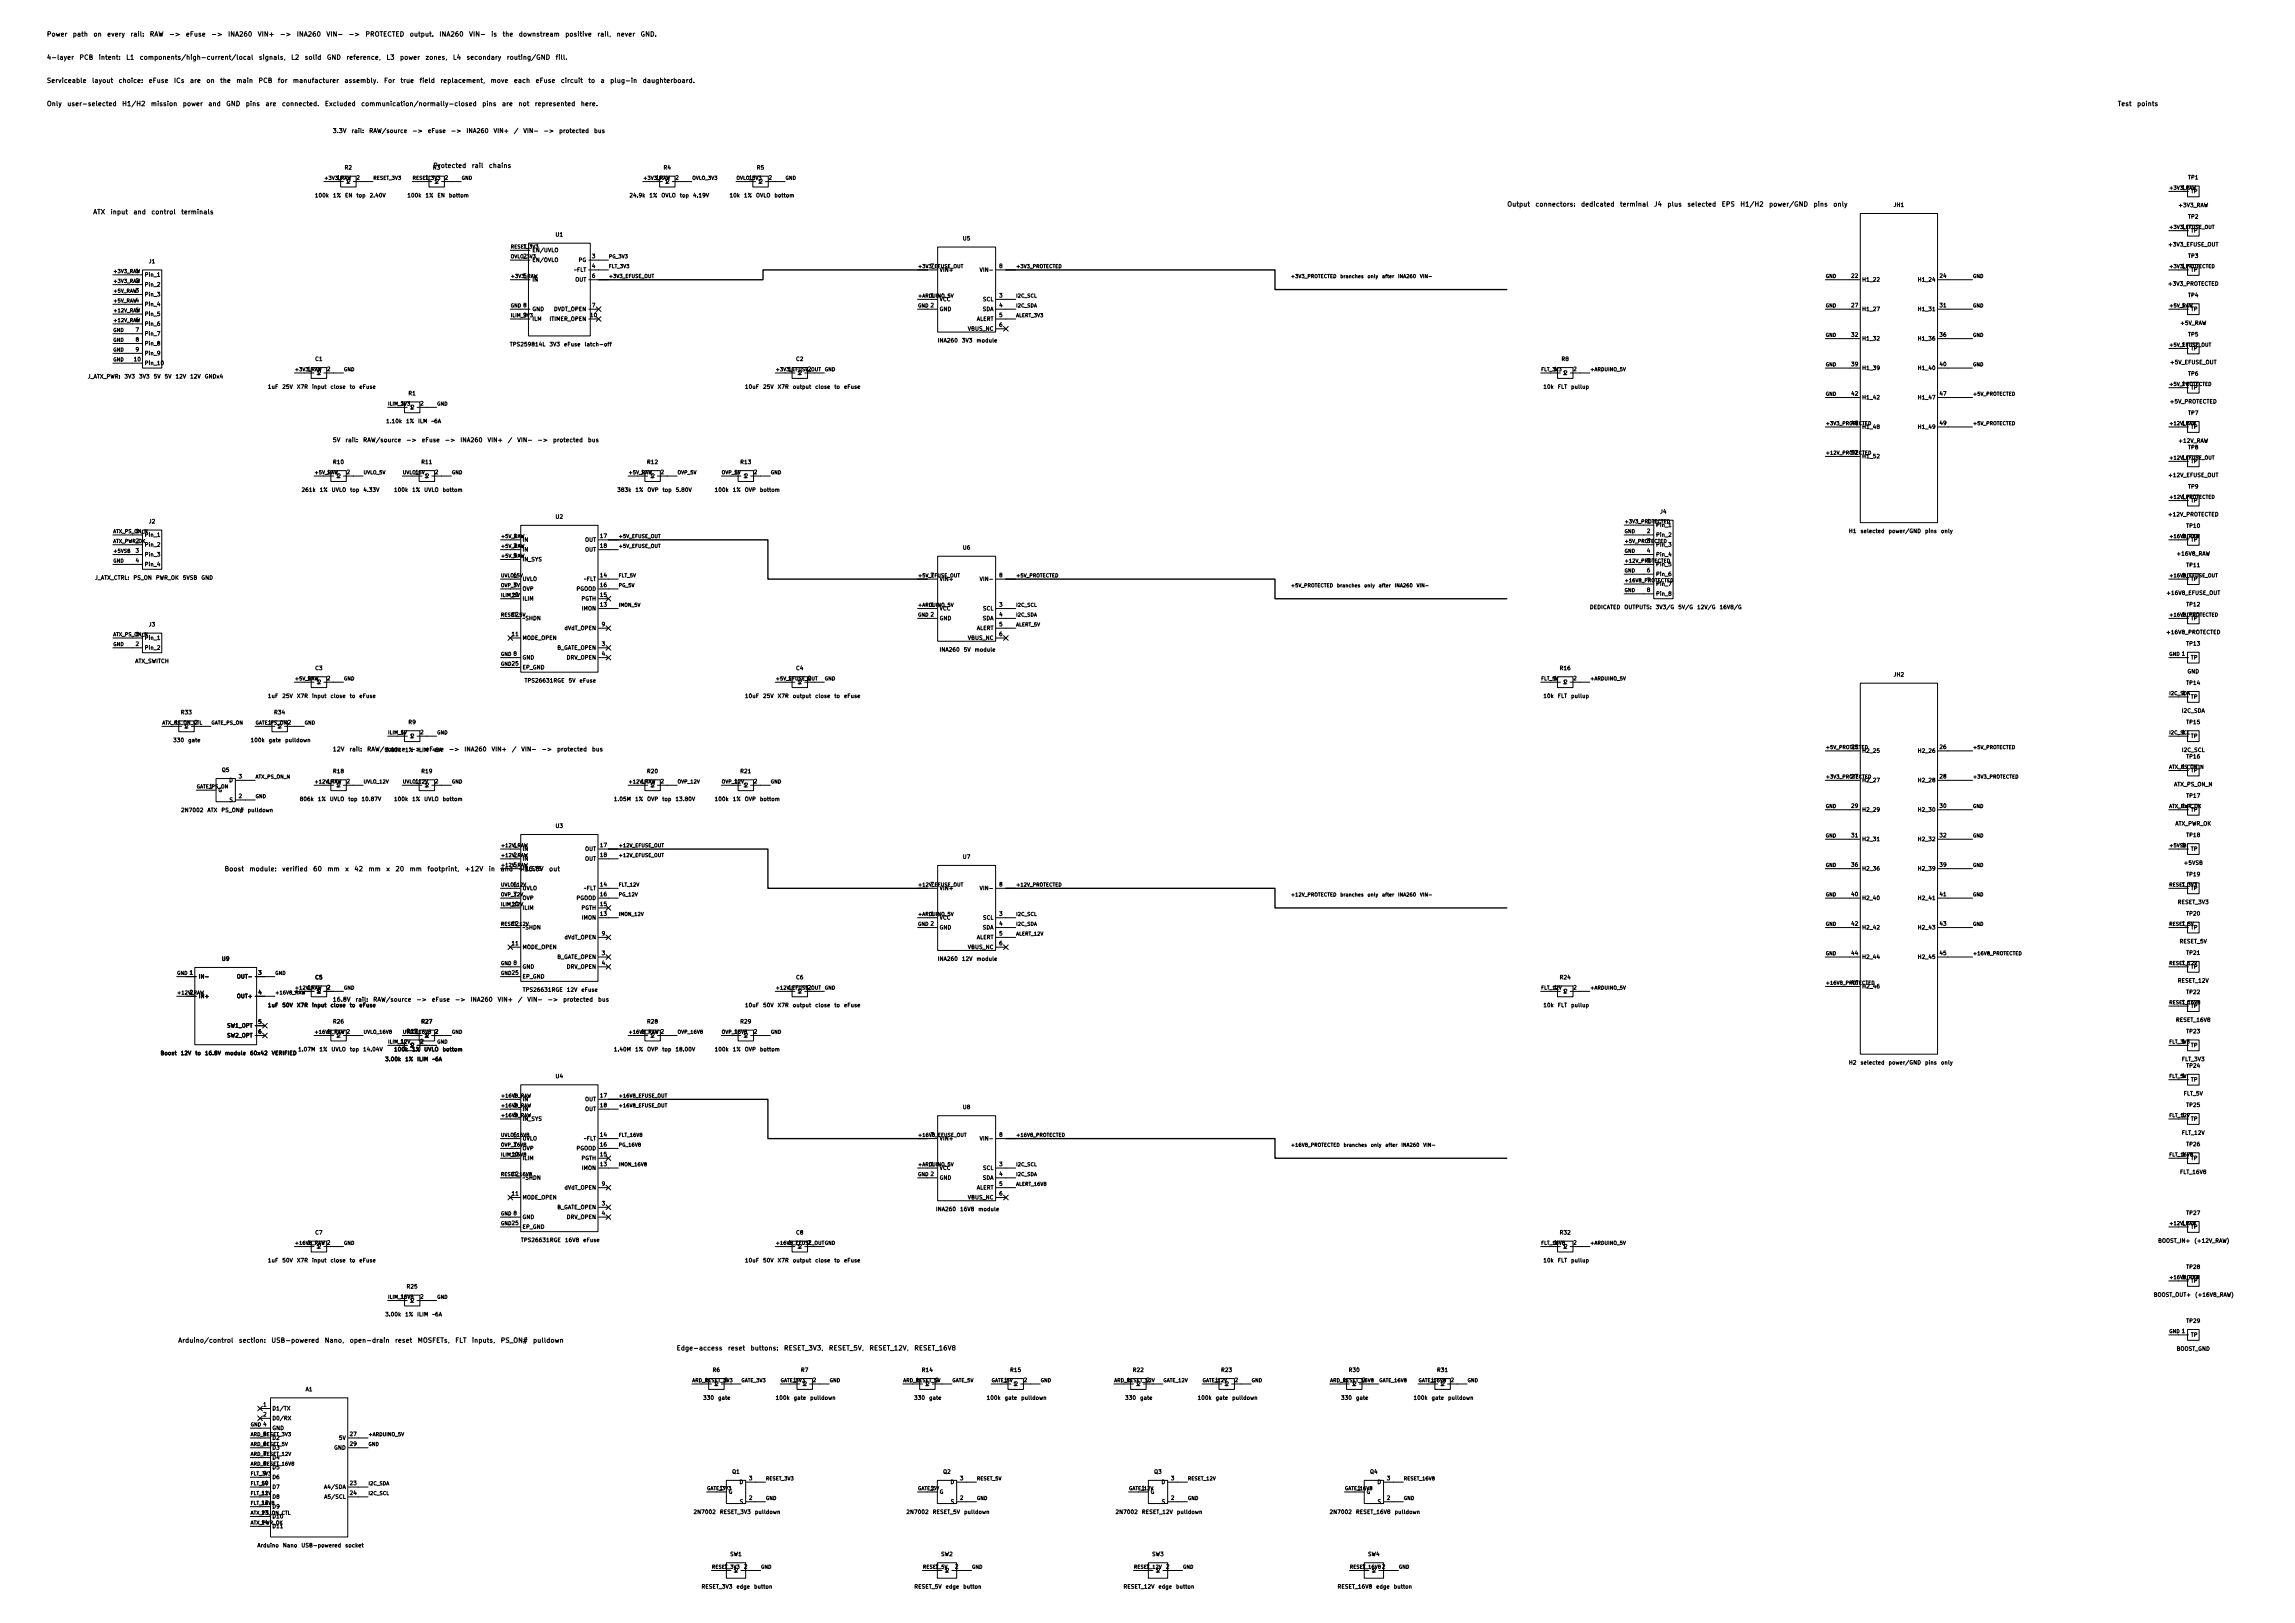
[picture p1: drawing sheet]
<svg xmlns="http://www.w3.org/2000/svg" width="594mm" height="420mm" viewBox="0 0 594 420" stroke-linecap="round" stroke-linejoin="round" font-family="sans-serif">
<defs><g id="words">
<g font-size="1.2">
<text x="12" y="9.8">Power</text>
<text x="18.7" y="9.8">path</text>
<text x="24" y="9.8">on</text>
<text x="27.6" y="9.8">every</text>
<text x="33.6" y="9.8">rail:</text>
<text x="38.6" y="9.8">RAW</text>
<text x="43.6" y="9.8">-&gt;</text>
<text x="48" y="9.8">eFuse</text>
<text x="54.5" y="9.8">-&gt;</text>
<text x="58.9" y="9.8">INA260</text>
<text x="66.6" y="9.8">VIN+</text>
<text x="72.3" y="9.8">-&gt;</text>
<text x="76.7" y="9.8">INA260</text>
<text x="84.4" y="9.8">VIN-</text>
<text x="90.1" y="9.8">-&gt;</text>
<text x="94.5" y="9.8">PROTECTED</text>
<text x="105.9" y="9.8">output.</text>
<text x="113.6" y="9.8">INA260</text>
<text x="121.3" y="9.8">VIN-</text>
<text x="127" y="9.8">is</text>
<text x="129.9" y="9.8">the</text>
<text x="134.1" y="9.8">downstream</text>
<text x="146.2" y="9.8">positive</text>
<text x="154.5" y="9.8">rail,</text>
<text x="159.5" y="9.8">never</text>
<text x="165.7" y="9.8">GND.</text>
<text x="12" y="15.7">4-layer</text>
<text x="20.4" y="15.7">PCB</text>
<text x="25.4" y="15.7">intent:</text>
<text x="32.5" y="15.7">L1</text>
<text x="36" y="15.7">components/high-current/local</text>
<text x="66.9" y="15.7">signals,</text>
<text x="75.2" y="15.7">L2</text>
<text x="78.7" y="15.7">solid</text>
<text x="84.5" y="15.7">GND</text>
<text x="89.5" y="15.7">reference,</text>
<text x="99.9" y="15.7">L3</text>
<text x="103.4" y="15.7">power</text>
<text x="110" y="15.7">zones,</text>
<text x="117.1" y="15.7">L4</text>
<text x="120.6" y="15.7">secondary</text>
<text x="131" y="15.7">routing/GND</text>
<text x="143.7" y="15.7">fill.</text>
<text x="12" y="21.8">Serviceable</text>
<text x="23.7" y="21.8">layout</text>
<text x="30.6" y="21.8">choice:</text>
<text x="38.4" y="21.8">eFuse</text>
<text x="44.9" y="21.8">ICs</text>
<text x="49" y="21.8">are</text>
<text x="53.3" y="21.8">on</text>
<text x="56.8" y="21.8">the</text>
<text x="61" y="21.8">main</text>
<text x="66.8" y="21.8">PCB</text>
<text x="71.8" y="21.8">for</text>
<text x="75.7" y="21.8">manufacturer</text>
<text x="89" y="21.8">assembly.</text>
<text x="99.3" y="21.8">For</text>
<text x="103.5" y="21.8">true</text>
<text x="108.5" y="21.8">field</text>
<text x="113.9" y="21.8">replacement,</text>
<text x="126.8" y="21.8">move</text>
<text x="132.9" y="21.8">each</text>
<text x="138.5" y="21.8">eFuse</text>
<text x="145" y="21.8">circuit</text>
<text x="152.1" y="21.8">to</text>
<text x="155.3" y="21.8">a</text>
<text x="157.8" y="21.8">plug-in</text>
<text x="166.2" y="21.8">daughterboard.</text>
<text x="12" y="27.8">Only</text>
<text x="17.3" y="27.8">user-selected</text>
<text x="31.5" y="27.8">H1/H2</text>
<text x="38.9" y="27.8">mission</text>
<text x="47.2" y="27.8">power</text>
<text x="53.8" y="27.8">and</text>
<text x="58.4" y="27.8">GND</text>
<text x="63.5" y="27.8">pins</text>
<text x="68.6" y="27.8">are</text>
<text x="72.8" y="27.8">connected.</text>
<text x="83.9" y="27.8">Excluded</text>
<text x="93.3" y="27.8">communication/normally-closed</text>
<text x="124.7" y="27.8">pins</text>
<text x="129.8" y="27.8">are</text>
<text x="134" y="27.8">not</text>
<text x="138.3" y="27.8">represented</text>
<text x="150.2" y="27.8">here.</text>
<text x="548" y="27.8">Test</text>
<text x="553" y="27.8">points</text>
<text x="112" y="43.7">Protected</text>
<text x="122" y="43.7">rail</text>
<text x="126.4" y="43.7">chains</text>
<text x="390" y="53.8">Output</text>
<text x="397.3" y="53.8">connectors:</text>
<text x="409.1" y="53.8">dedicated</text>
<text x="419.2" y="53.8">terminal</text>
<text x="428" y="53.8">J4</text>
<text x="431.4" y="53.8">plus</text>
<text x="436.6" y="53.8">selected</text>
<text x="445.5" y="53.8">EPS</text>
<text x="450.3" y="53.8">H1/H2</text>
<text x="457.7" y="53.8">power/GND</text>
<text x="469.3" y="53.8">pins</text>
<text x="474.4" y="53.8">only</text>
<text x="24" y="55.7">ATX</text>
<text x="28.5" y="55.7">input</text>
<text x="34.4" y="55.7">and</text>
<text x="39" y="55.7">control</text>
<text x="46.8" y="55.7">terminals</text>
<text x="58" y="225.8">Boost</text>
<text x="64.4" y="225.8">module:</text>
<text x="72.9" y="225.8">verified</text>
<text x="80.9" y="225.8">60</text>
<text x="84.6" y="225.8">mm</text>
<text x="89.2" y="225.8">x</text>
<text x="91.6" y="225.8">42</text>
<text x="95.2" y="225.8">mm</text>
<text x="99.8" y="225.8">x</text>
<text x="102.2" y="225.8">20</text>
<text x="105.9" y="225.8">mm</text>
<text x="110.5" y="225.8">footprint,</text>
<text x="120.2" y="225.8">+12V</text>
<text x="126.4" y="225.8">in</text>
<text x="129.4" y="225.8">and</text>
<text x="134.1" y="225.8">+16.8V</text>
<text x="142" y="225.8">out</text>
<text x="46" y="347.8">Arduino/control</text>
<text x="61.7" y="347.8">section:</text>
<text x="70.1" y="347.8">USB-powered</text>
<text x="83.9" y="347.8">Nano,</text>
<text x="90.4" y="347.8">open-drain</text>
<text x="102.1" y="347.8">reset</text>
<text x="108" y="347.8">MOSFETs,</text>
<text x="117.7" y="347.8">FLT</text>
<text x="122" y="347.8">inputs,</text>
<text x="129.5" y="347.8">PS_ON#</text>
<text x="137.8" y="347.8">pulldown</text>
<text x="175" y="349.8">Edge-access</text>
<text x="188.3" y="349.8">reset</text>
<text x="194.1" y="349.8">buttons:</text>
<text x="202.8" y="349.8">RESET_3V3,</text>
<text x="214.4" y="349.8">RESET_5V,</text>
<text x="224.9" y="349.8">RESET_12V,</text>
<text x="236.5" y="349.8">RESET_16V8</text>
</g>
<g font-size="1.1">
<text x="86" y="34.7">3.3V</text>
<text x="90.8" y="34.7">rail:</text>
<text x="95.4" y="34.7">RAW/source</text>
<text x="106.6" y="34.7">-&gt;</text>
<text x="110.6" y="34.7">eFuse</text>
<text x="116.6" y="34.7">-&gt;</text>
<text x="120.6" y="34.7">INA260</text>
<text x="127.6" y="34.7">VIN+</text>
<text x="132.9" y="34.7">/</text>
<text x="135.3" y="34.7">VIN-</text>
<text x="140.6" y="34.7">-&gt;</text>
<text x="144.6" y="34.7">protected</text>
<text x="153.6" y="34.7">bus</text>
<text x="86" y="114.7">5V</text>
<text x="89.3" y="114.7">rail:</text>
<text x="93.8" y="114.7">RAW/source</text>
<text x="105" y="114.7">-&gt;</text>
<text x="109" y="114.7">eFuse</text>
<text x="115" y="114.7">-&gt;</text>
<text x="119" y="114.7">INA260</text>
<text x="126.1" y="114.7">VIN+</text>
<text x="131.3" y="114.7">/</text>
<text x="133.8" y="114.7">VIN-</text>
<text x="139" y="114.7">-&gt;</text>
<text x="143" y="114.7">protected</text>
<text x="152" y="114.7">bus</text>
<text x="86" y="194.7">12V</text>
<text x="90.3" y="194.7">rail:</text>
<text x="94.9" y="194.7">RAW/source1%</text>
<text x="106.1" y="194.7">-&gt;</text>
<text x="110.1" y="194.7">eFuse</text>
<text x="116.1" y="194.7">-&gt;</text>
<text x="120.1" y="194.7">INA260</text>
<text x="127.1" y="194.7">VIN+</text>
<text x="132.4" y="194.7">/</text>
<text x="134.8" y="194.7">VIN-</text>
<text x="140.1" y="194.7">-&gt;</text>
<text x="144.1" y="194.7">protected</text>
<text x="153.1" y="194.7">bus</text>
<text x="86" y="259.5">16.8V</text>
<text x="91.9" y="259.5">rail:</text>
<text x="96.5" y="259.5">RAW/source</text>
<text x="107.6" y="259.5">-&gt;</text>
<text x="111.6" y="259.5">eFuse</text>
<text x="117.6" y="259.5">-&gt;</text>
<text x="121.6" y="259.5">INA260</text>
<text x="128.7" y="259.5">VIN+</text>
<text x="133.9" y="259.5">/</text>
<text x="136.4" y="259.5">VIN-</text>
<text x="141.6" y="259.5">-&gt;</text>
<text x="145.6" y="259.5">protected</text>
<text x="154.7" y="259.5">bus</text>
</g>
<g font-size="1">
<text x="87" y="46.7">1</text>
<text x="89.1" y="44.1">R2</text>
<text x="89.4" y="47.7">1</text>
<text x="89.7" y="47.7">2</text>
<text x="92.1" y="46.7">2</text>
<text x="109.9" y="46.7">1</text>
<text x="111.9" y="44.1">R3</text>
<text x="112.3" y="47.7">1</text>
<text x="112.6" y="47.7">2</text>
<text x="115" y="46.7">2</text>
<text x="169.6" y="46.7">1</text>
<text x="171.6" y="44.1">R4</text>
<text x="172" y="47.7">1</text>
<text x="172.3" y="47.7">2</text>
<text x="174.7" y="46.7">2</text>
<text x="193.7" y="46.7">1</text>
<text x="195.7" y="44.1">R5</text>
<text x="196.1" y="47.7">1</text>
<text x="196.4" y="47.7">2</text>
<text x="198.8" y="46.7">2</text>
<text x="566.2" y="46.7">TP1</text>
<text x="81.4" y="51.3">100k</text>
<text x="86.1" y="51.3">1%</text>
<text x="89.2" y="51.3">EN</text>
<text x="92.1" y="51.3">top</text>
<text x="95.5" y="51.3">2.40V</text>
<text x="105.3" y="51.3">100k</text>
<text x="110" y="51.3">1%</text>
<text x="113.1" y="51.3">EN</text>
<text x="116.1" y="51.3">bottom</text>
<text x="162.8" y="51.3">24.9k</text>
<text x="167.9" y="51.3">1%</text>
<text x="171.1" y="51.3">OVLO</text>
<text x="175.8" y="51.3">top</text>
<text x="179.2" y="51.3">4.19V</text>
<text x="188.7" y="51.3">10k</text>
<text x="192.4" y="51.3">1%</text>
<text x="195.5" y="51.3">OVLO</text>
<text x="200.3" y="51.3">bottom</text>
<text x="490" y="53.8">JH1</text>
<text x="563.7" y="53.9">+3V3_RAW</text>
<text x="564.5" y="49.3">1</text>
<text x="566.9" y="50.3">TP</text>
<text x="564.5" y="59.4">1</text>
<text x="566.2" y="56.8">TP2</text>
<text x="135.3" y="64.5">1</text>
<text x="137.7" y="65.5">EN/UVLO</text>
<text x="143.7" y="61.5">U1</text>
<text x="249.1" y="62.5">U5</text>
<text x="561" y="64">+3V3_EFUSE_OUT</text>
<text x="566.9" y="60.4">TP</text>
<text x="35" y="70.9">1</text>
<text x="37.3" y="71.8">Pin_1</text>
<text x="38.4" y="68.4">J1</text>
<text x="135.3" y="67.1">2</text>
<text x="137.7" y="68">EN/OVLO</text>
<text x="148.5" y="70.6">~FLT</text>
<text x="149.6" y="68">PG</text>
<text x="153.1" y="67.1">3</text>
<text x="153.1" y="69.6">4</text>
<text x="240.7" y="69.6">7</text>
<text x="243.1" y="70.6">VIN+</text>
<text x="253.4" y="70.6">VIN-</text>
<text x="258.5" y="69.6">8</text>
<text x="564.5" y="69.6">1</text>
<text x="566.2" y="67">TP3</text>
<text x="566.9" y="70.6">TP</text>
<text x="35" y="73.4">2</text>
<text x="35" y="75.9">3</text>
<text x="37.3" y="74.4">Pin_2</text>
<text x="37.3" y="76.9">Pin_3</text>
<text x="135.3" y="72.1">5</text>
<text x="137.7" y="73.1">IN</text>
<text x="148.8" y="73.1">OUT</text>
<text x="153.1" y="72.1">6</text>
<text x="240.7" y="77.2">1</text>
<text x="258.5" y="77.2">3</text>
<text x="479" y="72.1">22</text>
<text x="481.8" y="73.1">H1_22</text>
<text x="496.2" y="73.1">H1_24</text>
<text x="501.8" y="72.1">24</text>
<text x="561" y="74.2">+3V3_PROTECTED</text>
<text x="566.2" y="77.1">TP4</text>
<text x="35" y="78.5">4</text>
<text x="35" y="81">5</text>
<text x="35" y="83.6">6</text>
<text x="37.3" y="79.5">Pin_4</text>
<text x="37.3" y="82">Pin_5</text>
<text x="135.3" y="82.3">9</text>
<text x="137.7" y="80.7">GND</text>
<text x="137.7" y="83.3">ILM</text>
<text x="142.1" y="83.3">ITIMER_OPEN</text>
<text x="143.3" y="80.7">DVDT_OPEN</text>
<text x="152.6" y="82.3">10</text>
<text x="153.1" y="79.8">7</text>
<text x="243.1" y="78.2">VCC</text>
<text x="243.1" y="80.7">GND</text>
<text x="252.7" y="83.3">ALERT</text>
<text x="254.2" y="80.7">SDA</text>
<text x="254.3" y="78.2">SCL</text>
<text x="258.5" y="79.8">4</text>
<text x="258.5" y="82.3">5</text>
<text x="479" y="79.8">27</text>
<text x="481.8" y="80.7">H1_27</text>
<text x="496.2" y="80.7">H1_31</text>
<text x="501.8" y="79.8">31</text>
<text x="564.5" y="79.8">1</text>
<text x="566.9" y="80.7">TP</text>
<text x="35" y="86.1">7</text>
<text x="35" y="88.6">8</text>
<text x="37.3" y="84.5">Pin_6</text>
<text x="37.3" y="87.1">Pin_7</text>
<text x="37.3" y="89.6">Pin_8</text>
<text x="131.8" y="89.9">TPS259814L</text>
<text x="142.1" y="89.9">3V3</text>
<text x="145.9" y="89.9">eFuse</text>
<text x="151.2" y="89.9">latch-off</text>
<text x="242.6" y="88.9">INA260</text>
<text x="248.8" y="88.9">3V3</text>
<text x="250.4" y="85.8">VBUS_NC</text>
<text x="252.6" y="88.9">module</text>
<text x="258.5" y="84.8">6</text>
<text x="479" y="87.4">32</text>
<text x="481.8" y="88.4">H1_32</text>
<text x="496.2" y="88.4">H1_36</text>
<text x="501.8" y="87.4">36</text>
<text x="564.2" y="84.3">+5V_RAW</text>
<text x="564.5" y="89.9">1</text>
<text x="566.2" y="87.3">TP5</text>
<text x="34.5" y="93.7">10</text>
<text x="35" y="91.2">9</text>
<text x="37.3" y="92.2">Pin_9</text>
<text x="37.3" y="94.7">Pin_10</text>
<text x="81.4" y="93.6">C1</text>
<text x="205.9" y="93.6">C2</text>
<text x="404" y="93.6">R8</text>
<text x="479" y="95">39</text>
<text x="481.8" y="96">H1_39</text>
<text x="496.2" y="96">H1_40</text>
<text x="501.8" y="95">40</text>
<text x="561.5" y="94.5">+5V_EFUSE_OUT</text>
<text x="566.9" y="90.9">TP</text>
<text x="22.6" y="98.2">J_ATX_PWR:</text>
<text x="32.1" y="98.2">3V3</text>
<text x="35.9" y="98.2">3V3</text>
<text x="39.7" y="98.2">5V</text>
<text x="42.5" y="98.2">5V</text>
<text x="45.3" y="98.2">12V</text>
<text x="49.1" y="98.2">12V</text>
<text x="52.9" y="98.2">GNDx4</text>
<text x="69.2" y="100.8">1uF</text>
<text x="72.9" y="100.8">25V</text>
<text x="76.7" y="100.8">X7R</text>
<text x="79.4" y="96.3">1</text>
<text x="80.6" y="100.8">input</text>
<text x="81.8" y="97.2">1</text>
<text x="82.1" y="97.2">2</text>
<text x="84.5" y="96.3">2</text>
<text x="85.4" y="100.8">close</text>
<text x="90.4" y="100.8">to</text>
<text x="92.9" y="100.8">eFuse</text>
<text x="192.7" y="100.8">10uF</text>
<text x="197.4" y="100.8">25V</text>
<text x="201.2" y="100.8">X7R</text>
<text x="203.9" y="96.3">1</text>
<text x="205.1" y="100.8">output</text>
<text x="206.2" y="97.2">1</text>
<text x="206.6" y="97.2">2</text>
<text x="208.9" y="96.3">2</text>
<text x="210.9" y="100.8">close</text>
<text x="215.8" y="100.8">to</text>
<text x="218.3" y="100.8">eFuse</text>
<text x="399.3" y="100.8">10k</text>
<text x="402" y="96.3">1</text>
<text x="403.1" y="100.8">FLT</text>
<text x="404.4" y="97.2">1</text>
<text x="404.7" y="97.2">2</text>
<text x="406.5" y="100.8">pullup</text>
<text x="407.1" y="96.3">2</text>
<text x="564.5" y="100.1">1</text>
<text x="566.2" y="97.5">TP6</text>
<text x="566.9" y="101.1">TP</text>
<text x="103.5" y="105.2">1</text>
<text x="105.6" y="102.5">R1</text>
<text x="105.9" y="106.1">1</text>
<text x="106.2" y="106.1">2</text>
<text x="108.6" y="105.2">2</text>
<text x="479" y="102.6">42</text>
<text x="481.8" y="103.6">H1_42</text>
<text x="496.2" y="103.6">H1_47</text>
<text x="501.8" y="102.6">47</text>
<text x="561.5" y="104.7">+5V_PROTECTED</text>
<text x="566.2" y="107.6">TP7</text>
<text x="99.8" y="109.7">1.10k</text>
<text x="105" y="109.7">1%</text>
<text x="108.1" y="109.7">ILM</text>
<text x="111.5" y="109.7">~6A</text>
<text x="479" y="110.2">48</text>
<text x="481.8" y="111.2">H1_48</text>
<text x="496.2" y="111.2">H1_49</text>
<text x="501.8" y="110.2">49</text>
<text x="564.5" y="110.2">1</text>
<text x="566.9" y="111.2">TP</text>
<text x="479" y="117.9">52</text>
<text x="481.8" y="118.8">H1_52</text>
<text x="563.7" y="114.8">+12V_RAW</text>
<text x="564.5" y="119.1">1</text>
<text x="566.2" y="116.5">TP8</text>
<text x="84.5" y="122.9">1</text>
<text x="86" y="120.3">R10</text>
<text x="86.9" y="123.9">1</text>
<text x="87.2" y="123.9">2</text>
<text x="89.6" y="122.9">2</text>
<text x="107.3" y="122.9">1</text>
<text x="108.9" y="120.3">R11</text>
<text x="109.7" y="123.9">1</text>
<text x="110" y="123.9">2</text>
<text x="112.4" y="122.9">2</text>
<text x="165.8" y="122.9">1</text>
<text x="167.3" y="120.3">R12</text>
<text x="168.1" y="123.9">1</text>
<text x="168.5" y="123.9">2</text>
<text x="170.8" y="122.9">2</text>
<text x="189.9" y="122.9">1</text>
<text x="191.5" y="120.3">R13</text>
<text x="192.3" y="123.9">1</text>
<text x="192.6" y="123.9">2</text>
<text x="195" y="122.9">2</text>
<text x="561" y="123.7">+12V_EFUSE_OUT</text>
<text x="566.9" y="120.1">TP</text>
<text x="77.9" y="127.5">261k</text>
<text x="82.6" y="127.5">1%</text>
<text x="85.7" y="127.5">UVLO</text>
<text x="90.5" y="127.5">top</text>
<text x="93.9" y="127.5">4.33V</text>
<text x="101.9" y="127.5">100k</text>
<text x="106.5" y="127.5">1%</text>
<text x="109.7" y="127.5">UVLO</text>
<text x="114.4" y="127.5">bottom</text>
<text x="159.6" y="127.5">383k</text>
<text x="164.3" y="127.5">1%</text>
<text x="167.4" y="127.5">OVP</text>
<text x="171.4" y="127.5">top</text>
<text x="174.8" y="127.5">5.80V</text>
<text x="184.8" y="127.5">100k</text>
<text x="189.5" y="127.5">1%</text>
<text x="192.6" y="127.5">OVP</text>
<text x="196.6" y="127.5">bottom</text>
<text x="564.5" y="129.3">1</text>
<text x="566.2" y="126.7">TP9</text>
<text x="566.9" y="130.3">TP</text>
<text x="38.4" y="135.7">J2</text>
<text x="143.7" y="134.5">U2</text>
<text x="426.1" y="135.6">1</text>
<text x="428.5" y="136.6">Pin_1</text>
<text x="429.5" y="133.1">J4</text>
<text x="561" y="133.9">+12V_PROTECTED</text>
<text x="565.7" y="136.8">TP10</text>
<text x="35" y="138.2">1</text>
<text x="35" y="140.7">2</text>
<text x="35" y="143.3">3</text>
<text x="37.3" y="139.2">Pin_1</text>
<text x="37.3" y="141.7">Pin_2</text>
<text x="132.7" y="139.4">1</text>
<text x="132.7" y="142">2</text>
<text x="135.1" y="140.4">IN</text>
<text x="135.1" y="143">IN</text>
<text x="151.3" y="140.4">OUT</text>
<text x="151.3" y="143">OUT</text>
<text x="155.1" y="139.4">17</text>
<text x="155.1" y="142">18</text>
<text x="249.1" y="142.5">U6</text>
<text x="426.1" y="138.2">2</text>
<text x="426.1" y="140.7">3</text>
<text x="426.1" y="143.3">4</text>
<text x="428.5" y="139.2">Pin_2</text>
<text x="428.5" y="141.7">Pin_3</text>
<text x="478.4" y="138.2">H1</text>
<text x="481.4" y="138.2">selected</text>
<text x="488.7" y="138.2">power/GND</text>
<text x="498.1" y="138.2">pins</text>
<text x="502.2" y="138.2">only</text>
<text x="564.5" y="139.4">1</text>
<text x="566.9" y="140.4">TP</text>
<text x="35" y="145.8">4</text>
<text x="37.3" y="144.2">Pin_3</text>
<text x="37.3" y="146.8">Pin_4</text>
<text x="132.7" y="144.5">5</text>
<text x="132.7" y="149.6">6</text>
<text x="135.1" y="145.5">IN_SYS</text>
<text x="155.1" y="149.6">14</text>
<text x="240.7" y="149.6">7</text>
<text x="258.5" y="149.6">8</text>
<text x="426.1" y="145.8">5</text>
<text x="426.1" y="148.3">6</text>
<text x="428.5" y="144.2">Pin_4</text>
<text x="428.5" y="146.8">Pin_5</text>
<text x="428.5" y="149.3">Pin_6</text>
<text x="563.2" y="144">+16V8_RAW</text>
<text x="564.5" y="149.6">1</text>
<text x="565.7" y="147">TP11</text>
<text x="24.5" y="150.2">J_ATX_CTRL:</text>
<text x="34.4" y="150.2">PS_ON</text>
<text x="40.2" y="150.2">PWR_OK</text>
<text x="47.2" y="150.2">5VSB</text>
<text x="52" y="150.2">GND</text>
<text x="132.3" y="154.7">10</text>
<text x="132.7" y="152.1">7</text>
<text x="135.1" y="150.6">UVLO</text>
<text x="135.1" y="153.1">OVP</text>
<text x="135.1" y="155.7">ILIM</text>
<text x="149.1" y="153.1">PGOOD</text>
<text x="150.4" y="155.7">PGTH</text>
<text x="151" y="150.6">~FLT</text>
<text x="155.1" y="154.7">15</text>
<text x="155.1" y="152.1">16</text>
<text x="243.1" y="150.6">VIN+</text>
<text x="253.4" y="150.6">VIN-</text>
<text x="426.1" y="150.9">7</text>
<text x="426.1" y="153.4">8</text>
<text x="428.5" y="151.9">Pin_7</text>
<text x="428.5" y="154.4">Pin_8</text>
<text x="560.6" y="154.2">+16V8_EFUSE_OUT</text>
<text x="566.9" y="150.6">TP</text>
<text x="132.3" y="159.8">12</text>
<text x="135.1" y="160.7">~SHDN</text>
<text x="150.5" y="158.2">IMON</text>
<text x="155.1" y="157.2">13</text>
<text x="240.7" y="157.2">1</text>
<text x="243.1" y="158.2">VCC</text>
<text x="243.1" y="160.7">GND</text>
<text x="254.2" y="160.7">SDA</text>
<text x="254.3" y="158.2">SCL</text>
<text x="258.5" y="157.2">3</text>
<text x="258.5" y="159.8">4</text>
<text x="411.4" y="157.9">DEDICATED</text>
<text x="420.3" y="157.9">OUTPUTS:</text>
<text x="428.4" y="157.9">3V3/G</text>
<text x="434.2" y="157.9">5V/G</text>
<text x="439.1" y="157.9">12V/G</text>
<text x="444.9" y="157.9">16V8/G</text>
<text x="564.5" y="159.8">1</text>
<text x="565.7" y="157.1">TP12</text>
<text x="566.9" y="160.7">TP</text>
<text x="35" y="164.8">1</text>
<text x="35" y="167.4">2</text>
<text x="37.3" y="165.8">Pin_1</text>
<text x="38.4" y="162.4">J3</text>
<text x="132.3" y="164.8">11</text>
<text x="135.1" y="165.8">MODE_OPEN</text>
<text x="146" y="163.3">dVdT_OPEN</text>
<text x="155.6" y="167.4">3</text>
<text x="155.6" y="162.3">9</text>
<text x="250.4" y="165.8">VBUS_NC</text>
<text x="252.7" y="163.3">ALERT</text>
<text x="258.5" y="162.3">5</text>
<text x="258.5" y="164.8">6</text>
<text x="560.5" y="164.3">+16V8_PROTECTED</text>
<text x="565.7" y="167.3">TP13</text>
<text x="34.9" y="171.8">ATX_SWITCH</text>
<text x="37.3" y="168.4">Pin_2</text>
<text x="81.4" y="173.7">C3</text>
<text x="135.1" y="170.9">GND</text>
<text x="135.1" y="173.4">EP_GND</text>
<text x="144.1" y="168.4">B_GATE_OPEN</text>
<text x="146.6" y="170.9">DRV_OPEN</text>
<text x="155.6" y="169.9">4</text>
<text x="205.9" y="173.7">C4</text>
<text x="243.1" y="168.9">INA260</text>
<text x="249.3" y="168.9">5V</text>
<text x="252.1" y="168.9">module</text>
<text x="403.5" y="173.7">R16</text>
<text x="566.9" y="170.9">TP</text>
<text x="79.4" y="176.3">1</text>
<text x="81.8" y="177.3">1</text>
<text x="82.1" y="177.3">2</text>
<text x="84.5" y="176.3">2</text>
<text x="135.7" y="176.9">TPS26631RGE</text>
<text x="147.1" y="176.9">5V</text>
<text x="149.9" y="176.9">eFuse</text>
<text x="203.9" y="176.3">1</text>
<text x="206.2" y="177.3">1</text>
<text x="206.6" y="177.3">2</text>
<text x="208.9" y="176.3">2</text>
<text x="402" y="176.3">1</text>
<text x="404.4" y="177.3">1</text>
<text x="404.7" y="177.3">2</text>
<text x="407.1" y="176.3">2</text>
<text x="490" y="175.3">JH2</text>
<text x="565.7" y="177.5">TP14</text>
<text x="566" y="174.5">GND</text>
<text x="46.7" y="185.1">R33</text>
<text x="69.2" y="180.9">1uF</text>
<text x="70.8" y="185.1">R34</text>
<text x="72.9" y="180.9">25V</text>
<text x="76.7" y="180.9">X7R</text>
<text x="80.6" y="180.9">input</text>
<text x="85.4" y="180.9">close</text>
<text x="90.4" y="180.9">to</text>
<text x="92.9" y="180.9">eFuse</text>
<text x="192.7" y="180.9">10uF</text>
<text x="197.4" y="180.9">25V</text>
<text x="201.2" y="180.9">X7R</text>
<text x="205.1" y="180.9">output</text>
<text x="210.9" y="180.9">close</text>
<text x="215.8" y="180.9">to</text>
<text x="218.3" y="180.9">eFuse</text>
<text x="399.3" y="180.9">10k</text>
<text x="403.1" y="180.9">FLT</text>
<text x="406.5" y="180.9">pullup</text>
<text x="564.5" y="180.1">1</text>
<text x="564.6" y="184.7">I2C_SDA</text>
<text x="566.9" y="181.1">TP</text>
<text x="45.1" y="187.7">1</text>
<text x="47.5" y="188.7">1</text>
<text x="47.8" y="188.7">2</text>
<text x="50.2" y="187.7">2</text>
<text x="69.2" y="187.7">1</text>
<text x="71.6" y="188.7">1</text>
<text x="71.9" y="188.7">2</text>
<text x="103.5" y="190.2">1</text>
<text x="105.6" y="187.6">R9</text>
<text x="105.9" y="191.2">1</text>
<text x="106.2" y="191.2">2</text>
<text x="108.6" y="190.2">2</text>
<text x="564.5" y="190.2">1</text>
<text x="565.7" y="187.6">TP15</text>
<text x="566.9" y="191.2">TP</text>
<text x="44.7" y="192.3">330</text>
<text x="48.6" y="192.3">gate</text>
<text x="64.7" y="192.3">100k</text>
<text x="69.4" y="192.3">gate</text>
<text x="73.7" y="192.3">pulldown</text>
<text x="99.6" y="194.8">3.00k</text>
<text x="107.9" y="194.8">ILIM</text>
<text x="111.8" y="194.8">~6A</text>
<text x="479" y="194.1">25</text>
<text x="481.8" y="195">H2_25</text>
<text x="496.2" y="195">H2_26</text>
<text x="501.8" y="194.1">26</text>
<text x="564.6" y="194.8">I2C_SCL</text>
<text x="565.7" y="196.5">TP16</text>
<text x="57.3" y="200">Q5</text>
<text x="59.2" y="202.7">D</text>
<text x="61.6" y="201.7">3</text>
<text x="84.5" y="202.9">1</text>
<text x="86" y="200.3">R18</text>
<text x="86.9" y="203.9">1</text>
<text x="87.2" y="203.9">2</text>
<text x="89.6" y="202.9">2</text>
<text x="107.3" y="202.9">1</text>
<text x="108.9" y="200.3">R19</text>
<text x="109.7" y="203.9">1</text>
<text x="110" y="203.9">2</text>
<text x="112.4" y="202.9">2</text>
<text x="165.8" y="202.9">1</text>
<text x="167.3" y="200.3">R20</text>
<text x="168.1" y="203.9">1</text>
<text x="168.5" y="203.9">2</text>
<text x="170.8" y="202.9">2</text>
<text x="189.9" y="202.9">1</text>
<text x="191.5" y="200.3">R21</text>
<text x="192.3" y="203.9">1</text>
<text x="192.6" y="203.9">2</text>
<text x="195" y="202.9">2</text>
<text x="479" y="201.7">27</text>
<text x="481.8" y="202.7">H2_27</text>
<text x="496.2" y="202.7">H2_28</text>
<text x="501.8" y="201.7">28</text>
<text x="562.6" y="203.7">ATX_PS_ON_N</text>
<text x="564.5" y="199.1">1</text>
<text x="566.9" y="200.1">TP</text>
<text x="54" y="204.2">1</text>
<text x="56.4" y="205.2">G</text>
<text x="59.2" y="207.7">S</text>
<text x="61.6" y="206.8">2</text>
<text x="77.5" y="207.5">806k</text>
<text x="82.1" y="207.5">1%</text>
<text x="85.3" y="207.5">UVLO</text>
<text x="90" y="207.5">top</text>
<text x="93.4" y="207.5">10.87V</text>
<text x="101.9" y="207.5">100k</text>
<text x="106.5" y="207.5">1%</text>
<text x="109.7" y="207.5">UVLO</text>
<text x="114.4" y="207.5">bottom</text>
<text x="158.8" y="207.5">1.05M</text>
<text x="164.3" y="207.5">1%</text>
<text x="167.4" y="207.5">OVP</text>
<text x="171.3" y="207.5">top</text>
<text x="174.7" y="207.5">13.80V</text>
<text x="184.8" y="207.5">100k</text>
<text x="189.5" y="207.5">1%</text>
<text x="192.6" y="207.5">OVP</text>
<text x="196.6" y="207.5">bottom</text>
<text x="479" y="209.3">29</text>
<text x="501.8" y="209.3">30</text>
<text x="564.5" y="209.3">1</text>
<text x="565.7" y="206.7">TP17</text>
<text x="46.7" y="210.4">2N7002</text>
<text x="53.6" y="210.4">ATX</text>
<text x="57.2" y="210.4">PS_ON#</text>
<text x="64" y="210.4">pulldown</text>
<text x="143.7" y="214.5">U3</text>
<text x="481.8" y="210.3">H2_29</text>
<text x="496.2" y="210.3">H2_30</text>
<text x="562.9" y="213.9">ATX_PWR_OK</text>
<text x="566.9" y="210.3">TP</text>
<text x="132.7" y="219.5">1</text>
<text x="132.7" y="222">2</text>
<text x="135.1" y="220.4">IN</text>
<text x="151.3" y="220.4">OUT</text>
<text x="155.1" y="219.5">17</text>
<text x="155.1" y="222">18</text>
<text x="479" y="216.9">31</text>
<text x="481.8" y="217.9">H2_31</text>
<text x="496.2" y="217.9">H2_32</text>
<text x="501.8" y="216.9">32</text>
<text x="564.5" y="219.5">1</text>
<text x="565.7" y="216.8">TP18</text>
<text x="566.9" y="220.4">TP</text>
<text x="132.7" y="224.5">5</text>
<text x="135.1" y="223">IN</text>
<text x="135.1" y="225.5">IN_SYS</text>
<text x="151.3" y="223">OUT</text>
<text x="249.1" y="222.5">U7</text>
<text x="479" y="224.5">36</text>
<text x="481.8" y="225.5">H2_36</text>
<text x="496.2" y="225.5">H2_39</text>
<text x="501.8" y="224.5">39</text>
<text x="565.1" y="224">+5VSB</text>
<text x="565.7" y="227">TP19</text>
<text x="132.7" y="229.6">6</text>
<text x="132.7" y="232.2">7</text>
<text x="135.1" y="230.6">UVLO</text>
<text x="135.1" y="233.1">OVP</text>
<text x="149.1" y="233.1">PGOOD</text>
<text x="151" y="230.6">~FLT</text>
<text x="155.1" y="229.6">14</text>
<text x="155.1" y="232.2">16</text>
<text x="240.7" y="229.6">7</text>
<text x="243.1" y="230.6">VIN+</text>
<text x="253.4" y="230.6">VIN-</text>
<text x="258.5" y="229.6">8</text>
<text x="479" y="232.2">40</text>
<text x="481.8" y="233.1">H2_40</text>
<text x="496.2" y="233.1">H2_41</text>
<text x="501.8" y="232.2">41</text>
<text x="564.5" y="229.6">1</text>
<text x="566.9" y="230.6">TP</text>
<text x="132.3" y="234.7">10</text>
<text x="132.3" y="239.8">12</text>
<text x="135.1" y="235.7">ILIM</text>
<text x="150.4" y="235.7">PGTH</text>
<text x="150.5" y="238.2">IMON</text>
<text x="155.1" y="237.2">13</text>
<text x="155.1" y="234.7">15</text>
<text x="240.7" y="237.2">1</text>
<text x="243.1" y="238.2">VCC</text>
<text x="254.3" y="238.2">SCL</text>
<text x="258.5" y="237.2">3</text>
<text x="258.5" y="239.8">4</text>
<text x="479" y="239.8">42</text>
<text x="501.8" y="239.8">43</text>
<text x="563.5" y="234.2">RESET_3V3</text>
<text x="564.5" y="239.8">1</text>
<text x="565.7" y="237.2">TP20</text>
<text x="132.3" y="244.9">11</text>
<text x="135.1" y="245.8">MODE_OPEN</text>
<text x="135.1" y="240.8">~SHDN</text>
<text x="146" y="243.3">dVdT_OPEN</text>
<text x="155.6" y="242.3">9</text>
<text x="243.1" y="240.8">GND</text>
<text x="250.4" y="245.8">VBUS_NC</text>
<text x="252.7" y="243.3">ALERT</text>
<text x="254.2" y="240.8">SDA</text>
<text x="258.5" y="242.3">5</text>
<text x="258.5" y="244.9">6</text>
<text x="481.8" y="240.8">H2_42</text>
<text x="496.2" y="240.8">H2_43</text>
<text x="564" y="244.4">RESET_5V</text>
<text x="566.9" y="240.8">TP</text>
<text x="57.3" y="248.9">U9</text>
<text x="135.1" y="250.9">GND</text>
<text x="144.1" y="248.4">B_GATE_OPEN</text>
<text x="146.6" y="250.9">DRV_OPEN</text>
<text x="155.6" y="247.4">3</text>
<text x="155.6" y="249.9">4</text>
<text x="242.6" y="248.9">INA260</text>
<text x="248.8" y="248.9">12V</text>
<text x="252.6" y="248.9">module</text>
<text x="479" y="247.4">44</text>
<text x="481.8" y="248.4">H2_44</text>
<text x="496.2" y="248.4">H2_45</text>
<text x="501.8" y="247.4">45</text>
<text x="564.5" y="249.9">1</text>
<text x="565.7" y="247.3">TP21</text>
<text x="566.9" y="250.9">TP</text>
<text x="48.9" y="257.6">2</text>
<text x="48.9" y="252.5">1</text>
<text x="51.3" y="253.5">IN-</text>
<text x="61.2" y="253.5">OUT-</text>
<text x="66.7" y="252.5">3</text>
<text x="66.7" y="257.6">4</text>
<text x="79.4" y="256.3">1</text>
<text x="81.4" y="253.7">C5</text>
<text x="81.8" y="257.3">1</text>
<text x="82.1" y="257.3">2</text>
<text x="84.5" y="256.3">2</text>
<text x="135.1" y="253.5">EP_GND</text>
<text x="135.2" y="256.9">TPS26631RGE</text>
<text x="146.6" y="256.9">12V</text>
<text x="150.4" y="256.9">eFuse</text>
<text x="203.9" y="256.3">1</text>
<text x="205.9" y="253.7">C6</text>
<text x="206.2" y="257.3">1</text>
<text x="206.6" y="257.3">2</text>
<text x="208.9" y="256.3">2</text>
<text x="402" y="256.3">1</text>
<text x="403.5" y="253.7">R24</text>
<text x="404.4" y="257.3">1</text>
<text x="404.7" y="257.3">2</text>
<text x="407.1" y="256.3">2</text>
<text x="479" y="255">46</text>
<text x="481.8" y="256">H2_46</text>
<text x="563.5" y="254.5">RESET_12V</text>
<text x="565.7" y="257.5">TP22</text>
<text x="51.3" y="258.5">IN+</text>
<text x="61.2" y="258.5">OUT+</text>
<text x="69.2" y="260.9">1uF</text>
<text x="72.9" y="260.9">50V</text>
<text x="76.7" y="260.9">X7R</text>
<text x="80.6" y="260.9">input</text>
<text x="85.4" y="260.9">close</text>
<text x="90.4" y="260.9">to</text>
<text x="92.9" y="260.9">eFuse</text>
<text x="192.7" y="260.9">10uF</text>
<text x="197.4" y="260.9">50V</text>
<text x="201.2" y="260.9">X7R</text>
<text x="205.1" y="260.9">output</text>
<text x="210.9" y="260.9">close</text>
<text x="215.8" y="260.9">to</text>
<text x="218.3" y="260.9">eFuse</text>
<text x="399.3" y="260.9">10k</text>
<text x="403.1" y="260.9">FLT</text>
<text x="406.5" y="260.9">pullup</text>
<text x="564.5" y="260.1">1</text>
<text x="566.9" y="261.1">TP</text>
<text x="58.7" y="266.2">SW1_OPT</text>
<text x="58.7" y="268.7">SW2_OPT</text>
<text x="66.7" y="265.2">5</text>
<text x="66.7" y="267.7">6</text>
<text x="84.5" y="267.7">1</text>
<text x="86" y="265.1">R26</text>
<text x="86.9" y="268.7">1</text>
<text x="87.2" y="268.7">2</text>
<text x="105.1" y="267.6">R17</text>
<text x="107.3" y="267.7">1</text>
<text x="108.9" y="265.1">R27</text>
<text x="109.7" y="268.7">1</text>
<text x="110" y="268.7">2</text>
<text x="112.4" y="267.7">2</text>
<text x="165.8" y="267.7">1</text>
<text x="167.3" y="265.1">R28</text>
<text x="168.1" y="268.7">1</text>
<text x="168.5" y="268.7">2</text>
<text x="189.9" y="267.7">1</text>
<text x="191.5" y="265.1">R29</text>
<text x="192.3" y="268.7">1</text>
<text x="192.6" y="268.7">2</text>
<text x="195" y="267.7">2</text>
<text x="563.1" y="264.7">RESET_16V8</text>
<text x="565.7" y="267.6">TP23</text>
<text x="41.4" y="273.3">Boost</text>
<text x="46.6" y="273.3">12V</text>
<text x="50.4" y="273.3">to</text>
<text x="52.9" y="273.3">16.8V</text>
<text x="58.1" y="273.3">module</text>
<text x="64.6" y="273.3">60x42</text>
<text x="70.2" y="273.3">VERIFIED</text>
<text x="77" y="272.3">1.07M</text>
<text x="82.5" y="272.3">1%</text>
<text x="85.7" y="272.3">UVLO</text>
<text x="90.4" y="272.3">top</text>
<text x="93.8" y="272.3">14.04V</text>
<text x="99.6" y="274.8">3.00k</text>
<text x="101.9" y="272.3">100k</text>
<text x="103.5" y="270.3">1</text>
<text x="104.7" y="274.8">1%</text>
<text x="105.9" y="271.2">1</text>
<text x="106.2" y="271.2">2</text>
<text x="106.5" y="272.3">1%</text>
<text x="107.9" y="274.8">ILIM</text>
<text x="108.6" y="270.3">2</text>
<text x="109.7" y="272.3">UVLO</text>
<text x="111.8" y="274.8">~6A</text>
<text x="114.4" y="272.3">bottom</text>
<text x="158.8" y="272.3">1.40M</text>
<text x="164.3" y="272.3">1%</text>
<text x="167.4" y="272.3">OVP</text>
<text x="171.3" y="272.3">top</text>
<text x="174.7" y="272.3">18.00V</text>
<text x="184.8" y="272.3">100k</text>
<text x="189.5" y="272.3">1%</text>
<text x="192.6" y="272.3">OVP</text>
<text x="196.6" y="272.3">bottom</text>
<text x="478.4" y="275.7">H2</text>
<text x="481.4" y="275.7">selected</text>
<text x="488.7" y="275.7">power/GND</text>
<text x="498.1" y="275.7">pins</text>
<text x="502.2" y="275.7">only</text>
<text x="564.5" y="270.3">1</text>
<text x="564.6" y="274.8">FLT_3V3</text>
<text x="566.9" y="271.2">TP</text>
<text x="143.7" y="279.2">U4</text>
<text x="564.5" y="279.1">1</text>
<text x="565.7" y="276.5">TP24</text>
<text x="566.9" y="280.1">TP</text>
<text x="132.7" y="284.2">1</text>
<text x="132.7" y="286.8">2</text>
<text x="135.1" y="285.2">IN</text>
<text x="135.1" y="287.7">IN</text>
<text x="151.3" y="285.2">OUT</text>
<text x="151.3" y="287.7">OUT</text>
<text x="155.1" y="284.2">17</text>
<text x="155.1" y="286.8">18</text>
<text x="249.1" y="287.2">U8</text>
<text x="565.1" y="283.7">FLT_5V</text>
<text x="565.7" y="286.7">TP25</text>
<text x="132.7" y="289.3">5</text>
<text x="135.1" y="290.3">IN_SYS</text>
<text x="564.5" y="289.3">1</text>
<text x="564.6" y="293.9">FLT_12V</text>
<text x="566.9" y="290.3">TP</text>
<text x="132.3" y="299.5">10</text>
<text x="132.7" y="294.4">6</text>
<text x="132.7" y="296.9">7</text>
<text x="135.1" y="295.4">UVLO</text>
<text x="135.1" y="297.9">OVP</text>
<text x="149.1" y="297.9">PGOOD</text>
<text x="151" y="295.4">~FLT</text>
<text x="155.1" y="294.4">14</text>
<text x="155.1" y="299.5">15</text>
<text x="155.1" y="296.9">16</text>
<text x="240.7" y="294.4">7</text>
<text x="243.1" y="295.4">VIN+</text>
<text x="253.4" y="295.4">VIN-</text>
<text x="258.5" y="294.4">8</text>
<text x="564.5" y="299.5">1</text>
<text x="565.7" y="296.8">TP26</text>
<text x="132.3" y="304.5">12</text>
<text x="135.1" y="300.4">ILIM</text>
<text x="135.1" y="305.5">~SHDN</text>
<text x="150.4" y="300.4">PGTH</text>
<text x="150.5" y="303">IMON</text>
<text x="155.1" y="302">13</text>
<text x="240.7" y="302">1</text>
<text x="243.1" y="303">VCC</text>
<text x="243.1" y="305.5">GND</text>
<text x="254.2" y="305.5">SDA</text>
<text x="254.3" y="303">SCL</text>
<text x="258.5" y="302">3</text>
<text x="258.5" y="304.5">4</text>
<text x="564.1" y="304">FLT_16V8</text>
<text x="566.9" y="300.4">TP</text>
<text x="132.3" y="309.6">11</text>
<text x="135.1" y="310.6">MODE_OPEN</text>
<text x="146" y="308.1">dVdT_OPEN</text>
<text x="155.6" y="307.1">9</text>
<text x="250.4" y="310.6">VBUS_NC</text>
<text x="252.7" y="308.1">ALERT</text>
<text x="258.5" y="307.1">5</text>
<text x="258.5" y="309.6">6</text>
<text x="135.1" y="315.7">GND</text>
<text x="144.1" y="313.1">B_GATE_OPEN</text>
<text x="146.6" y="315.7">DRV_OPEN</text>
<text x="155.6" y="312.2">3</text>
<text x="155.6" y="314.7">4</text>
<text x="242.1" y="313.6">INA260</text>
<text x="248.4" y="313.6">16V8</text>
<text x="253.1" y="313.6">module</text>
<text x="564.5" y="317.2">1</text>
<text x="565.7" y="314.6">TP27</text>
<text x="79.4" y="322.3">1</text>
<text x="81.4" y="319.7">C7</text>
<text x="81.8" y="323.3">1</text>
<text x="82.1" y="323.3">2</text>
<text x="134.7" y="321.6">TPS26631RGE</text>
<text x="135.1" y="318.2">EP_GND</text>
<text x="146.1" y="321.6">16V8</text>
<text x="150.8" y="321.6">eFuse</text>
<text x="203.9" y="322.3">1</text>
<text x="205.9" y="319.7">C8</text>
<text x="206.2" y="323.3">1</text>
<text x="206.6" y="323.3">2</text>
<text x="208.9" y="322.3">2</text>
<text x="402" y="322.3">1</text>
<text x="403.5" y="319.7">R32</text>
<text x="404.4" y="323.3">1</text>
<text x="404.7" y="323.3">2</text>
<text x="407.1" y="322.3">2</text>
<text x="558.5" y="321.8">BOOST_IN+</text>
<text x="566.9" y="318.2">TP</text>
<text x="567.8" y="321.8">(+12V_RAW)</text>
<text x="69.2" y="326.9">1uF</text>
<text x="72.9" y="326.9">50V</text>
<text x="76.7" y="326.9">X7R</text>
<text x="80.6" y="326.9">input</text>
<text x="85.4" y="326.9">close</text>
<text x="90.4" y="326.9">to</text>
<text x="92.9" y="326.9">eFuse</text>
<text x="192.7" y="326.9">10uF</text>
<text x="197.4" y="326.9">50V</text>
<text x="201.2" y="326.9">X7R</text>
<text x="205.1" y="326.9">output</text>
<text x="210.9" y="326.9">close</text>
<text x="215.8" y="326.9">to</text>
<text x="218.3" y="326.9">eFuse</text>
<text x="399.3" y="326.9">10k</text>
<text x="403.1" y="326.9">FLT</text>
<text x="406.5" y="326.9">pullup</text>
<text x="565.7" y="328.6">TP28</text>
<text x="105.1" y="333.7">R25</text>
<text x="557.3" y="335.8">BOOST_OUT+</text>
<text x="564.5" y="331.2">1</text>
<text x="566.9" y="332.2">TP</text>
<text x="568" y="335.8">(+16V8_RAW)</text>
<text x="99.6" y="340.9">3.00k</text>
<text x="103.5" y="336.3">1</text>
<text x="104.7" y="340.9">1%</text>
<text x="105.9" y="337.3">1</text>
<text x="106.2" y="337.3">2</text>
<text x="107.9" y="340.9">ILIM</text>
<text x="108.6" y="336.3">2</text>
<text x="111.8" y="340.9">~6A</text>
<text x="565.7" y="342.6">TP29</text>
<text x="566.9" y="346.2">TP</text>
<text x="563.3" y="349.8">BOOST_GND</text>
<text x="182.3" y="357.9">1</text>
<text x="184.3" y="355.3">R6</text>
<text x="184.7" y="358.9">1</text>
<text x="185" y="358.9">2</text>
<text x="187.4" y="357.9">2</text>
<text x="205.1" y="357.9">1</text>
<text x="207.2" y="355.3">R7</text>
<text x="207.5" y="358.9">1</text>
<text x="207.8" y="358.9">2</text>
<text x="210.2" y="357.9">2</text>
<text x="236.9" y="357.9">1</text>
<text x="238.4" y="355.3">R14</text>
<text x="239.3" y="358.9">1</text>
<text x="239.6" y="358.9">2</text>
<text x="242" y="357.9">2</text>
<text x="259.7" y="357.9">1</text>
<text x="261.3" y="355.3">R15</text>
<text x="262.1" y="358.9">1</text>
<text x="262.4" y="358.9">2</text>
<text x="264.8" y="357.9">2</text>
<text x="291.5" y="357.9">1</text>
<text x="293.1" y="355.3">R22</text>
<text x="293.9" y="358.9">1</text>
<text x="294.2" y="358.9">2</text>
<text x="296.6" y="357.9">2</text>
<text x="314.4" y="357.9">1</text>
<text x="315.9" y="355.3">R23</text>
<text x="316.7" y="358.9">1</text>
<text x="317.1" y="358.9">2</text>
<text x="319.4" y="357.9">2</text>
<text x="347.4" y="357.9">1</text>
<text x="348.9" y="355.3">R30</text>
<text x="349.8" y="358.9">1</text>
<text x="350.1" y="358.9">2</text>
<text x="352.5" y="357.9">2</text>
<text x="370.2" y="357.9">1</text>
<text x="371.8" y="355.3">R31</text>
<text x="372.6" y="358.9">1</text>
<text x="372.9" y="358.9">2</text>
<text x="375.3" y="357.9">2</text>
<text x="68" y="364.2">1</text>
<text x="70.4" y="365.2">D1/TX</text>
<text x="79" y="360.3">A1</text>
<text x="181.9" y="362.5">330</text>
<text x="185.7" y="362.5">gate</text>
<text x="200.6" y="362.5">100k</text>
<text x="205.3" y="362.5">gate</text>
<text x="209.6" y="362.5">pulldown</text>
<text x="236.5" y="362.5">330</text>
<text x="240.3" y="362.5">gate</text>
<text x="255.2" y="362.5">100k</text>
<text x="259.9" y="362.5">gate</text>
<text x="264.2" y="362.5">pulldown</text>
<text x="291.1" y="362.5">330</text>
<text x="295" y="362.5">gate</text>
<text x="309.8" y="362.5">100k</text>
<text x="314.5" y="362.5">gate</text>
<text x="318.8" y="362.5">pulldown</text>
<text x="347" y="362.5">330</text>
<text x="350.8" y="362.5">gate</text>
<text x="365.7" y="362.5">100k</text>
<text x="370.4" y="362.5">gate</text>
<text x="374.7" y="362.5">pulldown</text>
<text x="68" y="366.8">2</text>
<text x="68" y="371.9">5</text>
<text x="70.4" y="367.8">D0/RX</text>
<text x="70.4" y="370.3">GND</text>
<text x="90.4" y="371.9">27</text>
<text x="68" y="374.4">6</text>
<text x="68" y="376.9">7</text>
<text x="70.4" y="372.8">D2</text>
<text x="70.4" y="375.4">D3</text>
<text x="70.4" y="377.9">D4</text>
<text x="86.4" y="375.4">GND</text>
<text x="87.6" y="372.8">5V</text>
<text x="90.4" y="374.4">29</text>
<text x="68" y="379.5">8</text>
<text x="68" y="382">9</text>
<text x="70.4" y="380.5">D5</text>
<text x="70.4" y="383">D6</text>
<text x="189.4" y="381.6">Q1</text>
<text x="193.7" y="383.3">3</text>
<text x="244" y="381.6">Q2</text>
<text x="248.3" y="383.3">3</text>
<text x="298.6" y="381.6">Q3</text>
<text x="302.9" y="383.3">3</text>
<text x="354.5" y="381.6">Q4</text>
<text x="358.8" y="383.3">3</text>
<text x="67.5" y="384.6">10</text>
<text x="67.5" y="387.1">11</text>
<text x="67.5" y="389.6">12</text>
<text x="70.4" y="385.5">D7</text>
<text x="70.4" y="388.1">D8</text>
<text x="83.7" y="385.5">A4/SDA</text>
<text x="83.8" y="388.1">A5/SCL</text>
<text x="90.4" y="384.6">23</text>
<text x="90.4" y="387.1">24</text>
<text x="186.1" y="385.8">1</text>
<text x="188.5" y="386.8">G</text>
<text x="191.3" y="384.3">D</text>
<text x="191.3" y="389.3">S</text>
<text x="193.7" y="388.4">2</text>
<text x="240.7" y="385.8">1</text>
<text x="243.1" y="386.8">G</text>
<text x="245.9" y="384.3">D</text>
<text x="245.9" y="389.3">S</text>
<text x="248.3" y="388.4">2</text>
<text x="295.3" y="385.8">1</text>
<text x="297.7" y="386.8">G</text>
<text x="300.5" y="384.3">D</text>
<text x="300.5" y="389.3">S</text>
<text x="302.9" y="388.4">2</text>
<text x="351.2" y="385.8">1</text>
<text x="353.6" y="386.8">G</text>
<text x="356.4" y="384.3">D</text>
<text x="356.4" y="389.3">S</text>
<text x="358.8" y="388.4">2</text>
<text x="67.5" y="392.2">13</text>
<text x="67.5" y="394.7">14</text>
<text x="70.4" y="390.6">D9</text>
<text x="70.4" y="393.2">D10</text>
<text x="70.4" y="395.7">D11</text>
<text x="179.4" y="392">2N7002</text>
<text x="186.2" y="392">RESET_3V3</text>
<text x="195.3" y="392">pulldown</text>
<text x="234.5" y="392">2N7002</text>
<text x="241.3" y="392">RESET_5V</text>
<text x="249.4" y="392">pulldown</text>
<text x="288.6" y="392">2N7002</text>
<text x="295.4" y="392">RESET_12V</text>
<text x="304.5" y="392">pulldown</text>
<text x="344" y="392">2N7002</text>
<text x="350.8" y="392">RESET_16V8</text>
<text x="360.8" y="392">pulldown</text>
<text x="66.5" y="400.7">Arduino</text>
<text x="73.1" y="400.7">Nano</text>
<text x="77.9" y="400.7">USB-powered</text>
<text x="89.2" y="400.7">socket</text>
<text x="187.4" y="406.1">1</text>
<text x="188.8" y="402.9">SW1</text>
<text x="189.7" y="407.1">1</text>
<text x="190.1" y="407.1">2</text>
<text x="192.4" y="406.1">2</text>
<text x="242" y="406.1">1</text>
<text x="243.5" y="402.9">SW2</text>
<text x="244.3" y="407.1">1</text>
<text x="244.7" y="407.1">2</text>
<text x="247" y="406.1">2</text>
<text x="296.6" y="406.1">1</text>
<text x="298.1" y="402.9">SW3</text>
<text x="299" y="407.1">1</text>
<text x="299.3" y="407.1">2</text>
<text x="301.7" y="406.1">2</text>
<text x="352.5" y="406.1">1</text>
<text x="353.9" y="402.9">SW4</text>
<text x="354.8" y="407.1">1</text>
<text x="355.2" y="407.1">2</text>
<text x="181.4" y="411.3">RESET_3V3</text>
<text x="190.5" y="411.3">edge</text>
<text x="195.1" y="411.3">button</text>
<text x="236.5" y="411.3">RESET_5V</text>
<text x="244.6" y="411.3">edge</text>
<text x="249.2" y="411.3">button</text>
<text x="290.7" y="411.3">RESET_12V</text>
<text x="299.7" y="411.3">edge</text>
<text x="304.3" y="411.3">button</text>
<text x="346.1" y="411.3">RESET_16V8</text>
<text x="356.1" y="411.3">edge</text>
<text x="360.6" y="411.3">button</text>
</g>
<g font-size=".9">
<text x="83.8" y="46.7">+3V3_RAW</text>
<text x="96.5" y="46.7">RESET_3V3</text>
<text x="106.7" y="46.7">RESET_3V3</text>
<text x="119.4" y="46.7">GND</text>
<text x="166.4" y="46.7">+3V3_RAW</text>
<text x="179.1" y="46.7">OVLO_3V3</text>
<text x="190.5" y="46.7">OVLO_3V3</text>
<text x="203.2" y="46.7">GND</text>
<text x="561.3" y="49.3">+3V3_RAW</text>
<text x="561.3" y="59.4">+3V3_EFUSE_OUT</text>
<text x="132.1" y="64.5">RESET_3V3</text>
<text x="29.2" y="70.9">+3V3_RAW</text>
<text x="132.1" y="67.1">OVLO_3V3</text>
<text x="157.5" y="67.1">PG_3V3</text>
<text x="157.5" y="69.6">FLT_3V3</text>
<text x="237.5" y="69.6">+3V3_EFUSE_OUT</text>
<text x="262.9" y="69.6">+3V3_PROTECTED</text>
<text x="561.3" y="69.6">+3V3_PROTECTED</text>
<text x="29.2" y="73.4">+3V3_RAW</text>
<text x="29.2" y="76">+5V_RAW</text>
<text x="132.1" y="72.1">+3V3_RAW</text>
<text x="157.5" y="72.1">+3V3_EFUSE_OUT</text>
<text x="237.5" y="77.2">+ARDUINO_5V</text>
<text x="262.9" y="77.2">I2C_SCL</text>
<text x="334" y="72.2">+3V3_PROTECTED</text>
<text x="346.8" y="72.2">branches</text>
<text x="353.8" y="72.2">only</text>
<text x="357.6" y="72.2">after</text>
<text x="361.7" y="72.2">INA260</text>
<text x="367.4" y="72.2">VIN-</text>
<text x="472.4" y="72.1">GND</text>
<text x="510.5" y="72.1">GND</text>
<text x="29.2" y="78.5">+5V_RAW</text>
<text x="29.2" y="81">+12V_RAW</text>
<text x="29.2" y="83.6">+12V_RAW</text>
<text x="132.1" y="82.3">ILIM_3V3</text>
<text x="132.1" y="79.8">GND 8</text>
<text x="237.5" y="79.8">GND 2</text>
<text x="262.9" y="79.8">I2C_SDA</text>
<text x="262.9" y="82.3">ALERT_3V3</text>
<text x="472.4" y="79.8">GND</text>
<text x="510.5" y="79.8">GND</text>
<text x="561.3" y="79.8">+5V_RAW</text>
<text x="29.2" y="86.1">GND</text>
<text x="29.2" y="88.7">GND</text>
<text x="472.4" y="87.4">GND</text>
<text x="510.5" y="87.4">GND</text>
<text x="561.3" y="89.9">+5V_EFUSE_OUT</text>
<text x="29.2" y="91.2">GND</text>
<text x="29.2" y="93.7">GND</text>
<text x="472.4" y="95">GND</text>
<text x="510.5" y="95">GND</text>
<text x="76.2" y="96.3">+3V3_RAW</text>
<text x="88.9" y="96.3">GND</text>
<text x="200.7" y="96.3">+3V3_EFUSE_OUT</text>
<text x="213.4" y="96.3">GND</text>
<text x="398.8" y="96.3">FLT_3V3</text>
<text x="411.5" y="96.3">+ARDUINO_5V</text>
<text x="561.3" y="100.1">+5V_PROTECTED</text>
<text x="100.3" y="105.2">ILIM_3V3</text>
<text x="113" y="105.2">GND</text>
<text x="472.4" y="102.6">GND</text>
<text x="510.5" y="102.6">+5V_PROTECTED</text>
<text x="472.4" y="110.2">+3V3_PROTECTED</text>
<text x="510.5" y="110.2">+5V_PROTECTED</text>
<text x="561.3" y="110.2">+12V_RAW</text>
<text x="472.4" y="117.9">+12V_PROTECTED</text>
<text x="561.3" y="119.1">+12V_EFUSE_OUT</text>
<text x="81.3" y="122.9">+5V_RAW</text>
<text x="94" y="122.9">UVLO_5V</text>
<text x="104.1" y="122.9">UVLO_5V</text>
<text x="116.8" y="122.9">GND</text>
<text x="162.6" y="122.9">+5V_RAW</text>
<text x="175.3" y="122.9">OVP_5V</text>
<text x="186.7" y="122.9">OVP_5V</text>
<text x="199.4" y="122.9">GND</text>
<text x="561.3" y="129.3">+12V_PROTECTED</text>
<text x="420.4" y="135.6">+3V3_PROTECTED</text>
<text x="29.2" y="140.7">ATX_PWR_OK</text>
<text x="29.2" y="138.2">ATX_PS_ON_N</text>
<text x="29.2" y="143.3">+5VSB</text>
<text x="129.5" y="139.5">+5V_RAW</text>
<text x="129.5" y="142">+5V_RAW</text>
<text x="160" y="139.5">+5V_EFUSE_OUT</text>
<text x="160" y="142">+5V_EFUSE_OUT</text>
<text x="420.4" y="138.2">GND</text>
<text x="420.4" y="143.3">GND</text>
<text x="420.4" y="140.7">+5V_PROTECTED</text>
<text x="561.3" y="139.5">+16V8_RAW</text>
<text x="29.2" y="145.8">GND</text>
<text x="129.5" y="144.5">+5V_RAW</text>
<text x="129.5" y="149.6">UVLO_5V</text>
<text x="160" y="149.6">FLT_5V</text>
<text x="237.5" y="149.6">+5V_EFUSE_OUT</text>
<text x="262.9" y="149.6">+5V_PROTECTED</text>
<text x="420.4" y="148.3">GND</text>
<text x="420.4" y="145.8">+12V_PROTECTED</text>
<text x="561.3" y="149.6">+16V8_EFUSE_OUT</text>
<text x="129.5" y="152.2">OVP_5V</text>
<text x="129.5" y="154.7">ILIM_5V</text>
<text x="160" y="152.2">PG_5V</text>
<text x="334" y="152.2">+5V_PROTECTED</text>
<text x="345.9" y="152.2">branches</text>
<text x="353" y="152.2">only</text>
<text x="356.7" y="152.2">after</text>
<text x="360.9" y="152.2">INA260</text>
<text x="366.5" y="152.2">VIN-</text>
<text x="420.4" y="150.9">+16V8_PROTECTED</text>
<text x="420.4" y="153.4">GND</text>
<text x="129.5" y="159.8">RESET_5V</text>
<text x="160" y="157.2">IMON_5V</text>
<text x="237.5" y="157.2">+ARDUINO_5V</text>
<text x="237.5" y="159.8">GND 2</text>
<text x="262.9" y="157.2">I2C_SCL</text>
<text x="262.9" y="159.8">I2C_SDA</text>
<text x="561.3" y="159.8">+16V8_PROTECTED</text>
<text x="29.2" y="167.4">GND</text>
<text x="29.2" y="164.9">ATX_PS_ON_N</text>
<text x="262.9" y="162.3">ALERT_5V</text>
<text x="129.5" y="169.9">GND 8</text>
<text x="129.5" y="172.5">GND25</text>
<text x="561.3" y="169.9">GND 1</text>
<text x="76.2" y="176.3">+5V_RAW</text>
<text x="88.9" y="176.3">GND</text>
<text x="200.7" y="176.3">+5V_EFUSE_OUT</text>
<text x="213.4" y="176.3">GND</text>
<text x="398.8" y="176.3">FLT_5V</text>
<text x="411.5" y="176.3">+ARDUINO_5V</text>
<text x="561.3" y="180.1">I2C_SDA</text>
<text x="41.9" y="187.7">ATX_PS_ON_CTL</text>
<text x="54.6" y="187.7">GATE_PS_ON</text>
<text x="66" y="187.7">GATE_PS_ON2</text>
<text x="78.7" y="187.7">GND</text>
<text x="100.3" y="190.3">ILIM_5V</text>
<text x="113" y="190.3">GND</text>
<text x="561.3" y="190.3">I2C_SCL</text>
<text x="472.4" y="194.1">+5V_PROTECTED</text>
<text x="510.5" y="194.1">+5V_PROTECTED</text>
<text x="66" y="201.7">ATX_PS_ON_N</text>
<text x="81.3" y="203">+12V_RAW</text>
<text x="94" y="203">UVLO_12V</text>
<text x="104.1" y="203">UVLO_12V</text>
<text x="116.8" y="203">GND</text>
<text x="162.6" y="203">+12V_RAW</text>
<text x="175.3" y="203">OVP_12V</text>
<text x="186.7" y="203">OVP_12V</text>
<text x="199.4" y="203">GND</text>
<text x="472.4" y="201.7">+3V3_PROTECTED</text>
<text x="510.5" y="201.7">+3V3_PROTECTED</text>
<text x="561.3" y="199.1">ATX_PS_ON_N</text>
<text x="50.8" y="204.2">GATE_PS_ON</text>
<text x="66" y="206.8">GND</text>
<text x="472.4" y="209.3">GND</text>
<text x="510.5" y="209.3">GND</text>
<text x="561.3" y="209.3">ATX_PWR_OK</text>
<text x="129.5" y="219.5">+12V_RAW</text>
<text x="160" y="219.5">+12V_EFUSE_OUT</text>
<text x="472.4" y="216.9">GND</text>
<text x="510.5" y="216.9">GND</text>
<text x="561.3" y="219.5">+5VSB</text>
<text x="129.5" y="222">+12V_RAW</text>
<text x="129.5" y="224.5">+12V_RAW</text>
<text x="160" y="222">+12V_EFUSE_OUT</text>
<text x="472.4" y="224.5">GND</text>
<text x="510.5" y="224.5">GND</text>
<text x="129.5" y="232.2">OVP_12V</text>
<text x="129.5" y="229.6">UVLO_12V</text>
<text x="160" y="229.6">FLT_12V</text>
<text x="160" y="232.2">PG_12V</text>
<text x="237.5" y="229.6">+12V_EFUSE_OUT</text>
<text x="262.9" y="229.6">+12V_PROTECTED</text>
<text x="334" y="232.2">+12V_PROTECTED</text>
<text x="346.8" y="232.2">branches</text>
<text x="353.8" y="232.2">only</text>
<text x="357.6" y="232.2">after</text>
<text x="361.7" y="232.2">INA260</text>
<text x="367.4" y="232.2">VIN-</text>
<text x="472.4" y="232.2">GND</text>
<text x="510.5" y="232.2">GND</text>
<text x="561.3" y="229.6">RESET_3V3</text>
<text x="129.5" y="234.7">ILIM_12V</text>
<text x="129.5" y="239.8">RESET_12V</text>
<text x="160" y="237.2">IMON_12V</text>
<text x="237.5" y="237.2">+ARDUINO_5V</text>
<text x="237.5" y="239.8">GND 2</text>
<text x="262.9" y="237.2">I2C_SCL</text>
<text x="262.9" y="239.8">I2C_SDA</text>
<text x="472.4" y="239.8">GND</text>
<text x="510.5" y="239.8">GND</text>
<text x="561.3" y="239.8">RESET_5V</text>
<text x="262.9" y="242.3">ALERT_12V</text>
<text x="129.5" y="249.9">GND 8</text>
<text x="472.4" y="247.4">GND</text>
<text x="510.5" y="247.4">+16V8_PROTECTED</text>
<text x="561.3" y="249.9">RESET_12V</text>
<text x="45.7" y="252.5">GND 1</text>
<text x="45.7" y="257.6">+12V_RAW</text>
<text x="71.1" y="252.5">GND</text>
<text x="71.1" y="257.6">+16V8_RAW</text>
<text x="76.2" y="256.3">+12V_RAW</text>
<text x="88.9" y="256.3">GND</text>
<text x="129.5" y="252.5">GND25</text>
<text x="200.7" y="256.3">+12V_EFUSE_OUT</text>
<text x="213.4" y="256.3">GND</text>
<text x="398.8" y="256.3">FLT_12V</text>
<text x="411.5" y="256.3">+ARDUINO_5V</text>
<text x="472.4" y="255">+16V8_PROTECTED</text>
<text x="561.3" y="260.1">RESET_16V8</text>
<text x="81.3" y="267.7">+16V8_RAW 2</text>
<text x="94" y="267.7">UVLO_16V8</text>
<text x="104.1" y="267.7">UVLO_16V8</text>
<text x="116.8" y="267.7">GND</text>
<text x="162.6" y="267.7">+16V8_RAW 2</text>
<text x="175.3" y="267.7">OVP_16V8</text>
<text x="186.7" y="267.7">OVP_16V8</text>
<text x="199.4" y="267.7">GND</text>
<text x="100.3" y="270.3">ILIM_12V</text>
<text x="113" y="270.3">GND</text>
<text x="561.3" y="270.3">FLT_3V3</text>
<text x="561.3" y="279.2">FLT_5V</text>
<text x="129.5" y="284.2">+16V8_RAW</text>
<text x="129.5" y="286.8">+16V8_RAW</text>
<text x="160" y="286.8">+16V8_EFUSE_OUT</text>
<text x="160" y="284.2">+16V8_EFUSE_OUT</text>
<text x="129.5" y="289.3">+16V8_RAW</text>
<text x="561.3" y="289.3">FLT_12V</text>
<text x="129.5" y="296.9">OVP_16V8</text>
<text x="129.5" y="299.5">ILIM_16V8</text>
<text x="129.5" y="294.4">UVLO_16V8</text>
<text x="160" y="294.4">FLT_16V8</text>
<text x="160" y="296.9">PG_16V8</text>
<text x="237.5" y="294.4">+16V8_EFUSE_OUT</text>
<text x="262.9" y="294.4">+16V8_PROTECTED</text>
<text x="334" y="297">+16V8_PROTECTED</text>
<text x="347.6" y="297">branches</text>
<text x="354.7" y="297">only</text>
<text x="358.4" y="297">after</text>
<text x="362.6" y="297">INA260</text>
<text x="368.3" y="297">VIN-</text>
<text x="561.3" y="299.5">FLT_16V8</text>
<text x="129.5" y="304.6">RESET_16V8</text>
<text x="160" y="302">IMON_16V8</text>
<text x="237.5" y="302">+ARDUINO_5V</text>
<text x="237.5" y="304.6">GND 2</text>
<text x="262.9" y="302">I2C_SCL</text>
<text x="262.9" y="304.6">I2C_SDA</text>
<text x="262.9" y="307.1">ALERT_16V8</text>
<text x="129.5" y="314.7">GND 8</text>
<text x="129.5" y="317.3">GND25</text>
<text x="561.3" y="317.3">+12V_RAW</text>
<text x="76.2" y="322.3">+16V8_RAW 2</text>
<text x="88.9" y="322.3">GND</text>
<text x="200.7" y="322.3">+16V8_EFUSE_OUTGND</text>
<text x="398.8" y="322.3">FLT_16V8</text>
<text x="411.5" y="322.3">+ARDUINO_5V</text>
<text x="561.3" y="331.2">+16V8_RAW</text>
<text x="100.3" y="336.3">ILIM_16V8</text>
<text x="113" y="336.3">GND</text>
<text x="561.3" y="345.2">GND 1</text>
<text x="179.1" y="357.9">ARD_RESET_3V3</text>
<text x="191.8" y="357.9">GATE_3V3</text>
<text x="201.9" y="357.9">GATE_3V3</text>
<text x="214.6" y="357.9">GND</text>
<text x="233.7" y="357.9">ARD_RESET_5V</text>
<text x="246.4" y="357.9">GATE_5V</text>
<text x="256.5" y="357.9">GATE_5V</text>
<text x="269.2" y="357.9">GND</text>
<text x="288.3" y="357.9">ARD_RESET_12V</text>
<text x="301" y="357.9">GATE_12V</text>
<text x="311.1" y="357.9">GATE_12V</text>
<text x="323.8" y="357.9">GND</text>
<text x="344.2" y="357.9">ARD_RESET_16V8</text>
<text x="356.9" y="357.9">GATE_16V8</text>
<text x="367" y="357.9">GATE_16V8</text>
<text x="379.7" y="357.9">GND</text>
<text x="64.8" y="369.3">GND 4</text>
<text x="64.8" y="371.9">ARD_RESET_3V3</text>
<text x="95.2" y="371.9">+ARDUINO_5V</text>
<text x="64.8" y="374.4">ARD_RESET_5V</text>
<text x="64.8" y="376.9">ARD_RESET_12V</text>
<text x="95.2" y="374.4">GND</text>
<text x="64.8" y="379.5">ARD_RESET_16V8</text>
<text x="64.8" y="382">FLT_3V3</text>
<text x="198.1" y="383.3">RESET_3V3</text>
<text x="252.7" y="383.3">RESET_5V</text>
<text x="307.3" y="383.3">RESET_12V</text>
<text x="363.2" y="383.3">RESET_16V8</text>
<text x="64.8" y="387.1">FLT_12V</text>
<text x="64.8" y="384.6">FLT_5V</text>
<text x="64.8" y="389.6">FLT_16V8</text>
<text x="95.2" y="384.6">I2C_SDA</text>
<text x="95.2" y="387.1">I2C_SCL</text>
<text x="182.9" y="385.8">GATE_3V3</text>
<text x="198.1" y="388.4">GND</text>
<text x="237.5" y="385.8">GATE_5V</text>
<text x="252.7" y="388.4">GND</text>
<text x="292.1" y="385.8">GATE_12V</text>
<text x="307.3" y="388.4">GND</text>
<text x="348" y="385.8">GATE_16V8</text>
<text x="363.2" y="388.4">GND</text>
<text x="64.8" y="394.7">ATX_PWR_OK</text>
<text x="64.8" y="392.2">ATX_PS_ON_CTL</text>
<text x="184.1" y="406.2">RESET_3V3</text>
<text x="196.8" y="406.2">GND</text>
<text x="238.8" y="406.2">RESET_5V</text>
<text x="251.5" y="406.2">GND</text>
<text x="293.4" y="406.2">RESET_12V</text>
<text x="306.1" y="406.2">GND</text>
<text x="349.2" y="406.2">RESET_16V82</text>
<text x="361.9" y="406.2">GND</text>
</g>
</g></defs>
<g fill="none" stroke="#000" stroke-width=".26">
<path d="M83.8 47h5.1M88.2 45.6h4v2.8h-4zM91.4 47h5.1M106.7 47h5.1M111 45.6h4v2.8h-4zM114.3 47h5.1M166.4 47h5M170.7 45.6h4v2.8h-4zM174 47h5.1M190.5 47h5.1M194.9 45.6h3.9v2.8h-3.9zM198.1 47h5.1"/>
<path d="M481.5 55.3h20v80h-20zM561.3 49.5h5.1M561.3 59.7h5.1M566.2 48.1h3v2.8h-3zM566.2 58.3h3v2.8h-3zM29.2 71.1h7.6M29.2 73.7h7.6M29.2 76.2h7.6M29.2 78.7h7.6M36.9 69.9h5v25.4h-5zM132.1 64.8h5.1M132.1 67.3h5.1"/>
<path d="M132.1 72.4h5.1M136.8 62.9h16v24h-16zM152.4 67.3h5.1M152.4 69.9h5.1M152.4 72.4h5.1M154.3 79.4l1.2 1.2M155.5 79.4l-1.2 1.2M237.5 69.9h5.1M237.5 77.5h5.1M242.7 63.9h15v22h-15zM257.8 69.9h5.1M257.8 77.5h5.1"/>
<path d="M472.4 72.4h8.9M501.6 72.4h8.9M561.3 69.9h5.1M566.2 68.5h3v2.8h-3zM566.2 78.6h3v2.8h-3zM29.2 81.3h7.6M29.2 83.8h7.6M29.2 86.4h7.6M29.2 88.9h7.6M29.2 91.4h7.6M29.2 94h7.6M76.2 96.5h5.1"/>
<path d="M80.6 95.1h3.9v2.8h-3.9zM83.8 96.5h5.1M132.1 80h5.1M132.1 82.6h5.1M152.4 80h2.5M152.4 82.6h2.5M154.3 81.9l1.2 1.3M155.5 81.9l-1.2 1.3M200.7 96.5h5M205 95.1h4v2.8h-4zM208.3 96.5h5.1M237.5 80h5.1"/>
<path d="M257.8 80h5.1M257.8 82.6h5.1M257.8 85.1h2.5M259.7 84.5l1.3 1.2M261 84.5l-1.3 1.2M398.8 96.5h5.1M403.1 95.1h4v2.8h-4zM406.4 96.5h5.1M472.4 80h8.9M472.4 87.6h8.9M472.4 95.3h8.9M501.6 80h8.9"/>
<path d="M501.6 87.6h8.9M501.6 95.3h8.9M561.3 80h5.1M561.3 90.2h5.1M566.2 88.8h3v2.8h-3zM566.2 98.9h3v2.8h-3zM100.3 105.4h5.1M104.7 104h4v2.8h-4zM107.9 105.4h5.1M472.4 102.9h8.9M472.4 110.5h8.9M472.4 118.1h8.9"/>
<path d="M501.6 102.9h8.9M501.6 110.5h8.9M561.3 119.4h5.1M561.3 110.5h5.1M561.3 100.3h5.1M566.2 118h3v2.8h-3zM566.2 109.1h3v2.8h-3zM29.2 138.4h7.6M36.9 137.2h5v10.1h-5zM81.3 123.2h5.1M85.6 121.8h4v2.8h-4zM88.9 123.2h5.1"/>
<path d="M104.1 123.2h5.1M108.5 121.8h4v2.8h-4zM111.8 123.2h5M129.5 139.7h5.1M134.8 135.9h20v38h-20zM154.9 139.7h5.1M162.6 123.2h5M166.9 121.8h4v2.8h-4zM170.2 123.2h5.1M186.7 123.2h5.1M191 121.8h4v2.8h-4zM194.3 123.2h5.1"/>
<path d="M420.4 135.9h7.6M420.4 138.4h7.6M428 134.6h5v20.3h-5zM561.3 139.7h5.1M561.3 129.5h5.1M566.2 138.3h3v2.8h-3zM566.2 128.1h3v2.8h-3zM29.2 141h7.6M29.2 143.5h7.6M29.2 146.1h7.6M129.5 149.9h5.1M129.5 142.2h5.1"/>
<path d="M129.5 144.8h5.1M129.5 152.4h5.1M129.5 154.9h5.1M154.9 157.5h5.1M154.9 149.9h5.1M154.9 142.2h5.1M154.9 152.4h5.1M154.9 154.9h2.6M156.9 154.3l1.2 1.2M158.1 154.3l-1.2 1.2M237.5 157.5h5.1M237.5 149.9h5.1"/>
<path d="M242.7 143.9h15v22h-15zM257.8 157.5h5.1M257.8 149.9h5.1M420.4 141h7.6M420.4 143.5h7.6M420.4 146.1h7.6M420.4 148.6h7.6M420.4 151.1h7.6M420.4 153.7h7.6M561.3 149.9h5.1M566.2 158.6h3v2.8h-3zM566.2 148.5h3v2.8h-3z"/>
<path d="M29.2 165.1h7.6M29.2 167.6h7.6M36.9 163.8h5v5.1h-5zM76.2 176.5h5.1M80.6 175.1h3.9v2.8h-3.9zM83.8 176.5h5.1M129.5 160h5.1M129.5 170.2h5.1M129.5 172.7h5.1M131.5 164.5l1.2 1.2M132.1 165.1h2.5M132.7 164.5l-1.2 1.2"/>
<path d="M154.9 167.6h2.6M154.9 162.6h2.6M154.9 170.2h2.6M156.9 162l1.2 1.2M156.9 167l1.2 1.2M156.9 169.6l1.2 1.2M158.1 162l-1.2 1.2M158.1 167l-1.2 1.2M158.1 169.6l-1.2 1.2M200.7 176.5h5M205 175.1h4v2.8h-4zM208.3 176.5h5.1"/>
<path d="M237.5 160h5.1M257.8 165.1h2.5M257.8 160h5.1M257.8 162.6h5.1M259.7 164.5l1.3 1.2M261 164.5l-1.3 1.2M398.8 176.5h5.1M403.1 175.1h4v2.8h-4zM406.4 176.5h5.1M481.5 176.8h20v96h-20zM561.3 160h5.1M561.3 170.2h5.1"/>
<path d="M566.2 178.9h3v2.8h-3zM566.2 168.8h3v2.8h-3zM41.9 188h5.1M46.3 186.6h4v2.8h-4zM49.5 188h5.1M66 188h5.1M70.4 186.6h4v2.8h-4zM73.7 188h5M100.3 190.5h5.1M104.7 189.1h4v2.8h-4zM107.9 190.5h5.1M472.4 194.3h8.9"/>
<path d="M501.6 194.3h8.9M561.3 180.3h5.1M561.3 199.4h5.1M561.3 190.5h5.1M566.2 198h3v2.8h-3zM566.2 189.1h3v2.8h-3zM50.8 204.5h5.1M55.9 201.5h5v6h-5zM61 201.9h5M61 207h5M81.3 203.2h5.1M85.6 201.8h4v2.8h-4z"/>
<path d="M88.9 203.2h5.1M104.1 203.2h5.1M108.5 201.8h4v2.8h-4zM111.8 203.2h5M129.5 219.7h5.1M134.8 216h20v37.9h-20zM154.9 219.7h5.1M162.6 203.2h5M166.9 201.8h4v2.8h-4zM170.2 203.2h5.1M186.7 203.2h5.1M191 201.8h4v2.8h-4z"/>
<path d="M194.3 203.2h5.1M472.4 201.9h8.9M472.4 209.6h8.9M472.4 217.2h8.9M501.6 201.9h8.9M501.6 209.6h8.9M501.6 217.2h8.9M561.3 209.6h5.1M561.3 219.7h5.1M566.2 218.3h3v2.8h-3zM566.2 208.1h3v2.8h-3zM129.5 224.8h5.1"/>
<path d="M129.5 232.4h5.1M129.5 229.9h5.1M129.5 222.3h5.1M129.5 235h5.1M154.9 232.4h5.1M154.9 237.5h5.1M154.9 229.9h5.1M154.9 222.3h5.1M154.9 235h2.6M156.9 234.3l1.2 1.3M158.1 234.3l-1.2 1.3M237.5 237.5h5.1"/>
<path d="M237.5 229.9h5.1M242.7 224h15v22h-15zM257.8 237.5h5.1M257.8 229.9h5.1M472.4 224.8h8.9M472.4 232.4h8.9M501.6 224.8h8.9M501.6 232.4h8.9M561.3 229.9h5.1M566.2 238.6h3v2.8h-3zM566.2 228.5h3v2.8h-3zM45.7 252.7h5.1"/>
<path d="M45.7 257.8h5.1M50.4 250.4h16v20h-16zM66 252.7h5.1M66 257.8h5.1M76.2 256.5h5.1M80.6 255.1h3.9v2.8h-3.9zM83.8 256.5h5.1M129.5 240h5.1M129.5 252.7h5.1M129.5 250.2h5.1M131.5 244.5l1.2 1.2M132.1 245.1h2.5"/>
<path d="M132.7 244.5l-1.2 1.2M154.9 247.7h2.6M154.9 250.2h2.6M154.9 242.6h2.6M156.9 242l1.2 1.2M156.9 249.6l1.2 1.2M156.9 247l1.2 1.3M158.1 242l-1.2 1.2M158.1 249.6l-1.2 1.2M158.1 247l-1.2 1.3M200.7 256.5h5M205 255.1h4v2.8h-4z"/>
<path d="M208.3 256.5h5.1M237.5 240h5.1M257.8 240h5.1M257.8 242.6h5.1M257.8 245.1h2.5M259.7 244.5l1.3 1.2M261 244.5l-1.3 1.2M398.8 256.5h5.1M403.1 255.1h4v2.8h-4zM406.4 256.5h5.1M472.4 240h8.9M472.4 247.7h8.9"/>
<path d="M472.4 255.3h8.9M501.6 240h8.9M501.6 247.7h8.9M561.3 240h5.1M561.3 250.2h5.1M566.2 258.9h3v2.8h-3zM566.2 248.8h3v2.8h-3zM66 268h2.6M66 265.4h2.6M68 267.4l1.2 1.2M68 264.8l1.2 1.2M69.2 267.4l-1.2 1.2"/>
<path d="M69.2 264.8l-1.2 1.2M81.3 268h5.1M85.6 266.6h4v2.8h-4zM88.9 268h5.1M100.3 270.5h5.1M104.1 268h5.1M104.7 269.1h4v2.8h-4zM107.9 270.5h5.1M108.5 266.6h4v2.8h-4zM111.8 268h5M162.6 268h5M166.9 266.6h4v2.8h-4z"/>
<path d="M170.2 268h5.1M186.7 268h5.1M191 266.6h4v2.8h-4zM194.3 268h5.1M561.3 279.4h5.1M561.3 270.5h5.1M561.3 260.4h5.1M566.2 278h3v2.8h-3zM566.2 269.1h3v2.8h-3zM129.5 299.7h5.1M129.5 284.5h5.1M129.5 287h5.1"/>
<path d="M129.5 289.6h5.1M129.5 294.6h5.1M129.5 297.2h5.1M134.8 280.7h20v38h-20zM154.9 299.7h2.6M154.9 284.5h5.1M154.9 287h5.1M154.9 294.6h5.1M154.9 297.2h5.1M156.9 299.1l1.2 1.2M158.1 299.1l-1.2 1.2M237.5 294.6h5.1"/>
<path d="M242.7 288.7h15v22h-15zM257.8 294.6h5.1M561.3 299.7h5.1M561.3 289.6h5.1M566.2 298.3h3v2.8h-3zM566.2 288.2h3v2.8h-3zM129.5 317.5h5.1M129.5 315h5.1M129.5 304.8h5.1M131.5 309.3l1.2 1.2M132.1 309.9h2.5M132.7 309.3l-1.2 1.2"/>
<path d="M154.9 312.4h2.6M154.9 315h2.6M154.9 307.3h2.6M154.9 302.3h5.1M156.9 314.4l1.2 1.2M156.9 311.8l1.2 1.2M156.9 306.7l1.2 1.2M158.1 314.4l-1.2 1.2M158.1 311.8l-1.2 1.2M158.1 306.7l-1.2 1.2M237.5 304.8h5.1M237.5 302.3h5.1"/>
<path d="M257.8 307.3h5.1M257.8 309.9h2.5M257.8 304.8h5.1M257.8 302.3h5.1M259.7 309.3l1.3 1.2M261 309.3l-1.3 1.2M561.3 317.5h5.1M566.2 316.1h3v2.8h-3zM76.2 322.6h5.1M80.6 321.2h3.9v2.8h-3.9zM83.8 322.6h5.1M100.3 336.6h5.1"/>
<path d="M104.7 335.1h4v2.8h-4zM107.9 336.6h5.1M200.7 322.6h5M205 321.2h4v2.8h-4zM208.3 322.6h5.1M398.8 322.6h5.1M403.1 321.2h4v2.8h-4zM406.4 322.6h5.1M561.3 331.5h5.1M566.2 330.1h3v2.8h-3zM179.1 358.1h5M183.4 356.7h4v2.8h-4z"/>
<path d="M186.7 358.1h5.1M201.9 358.1h5.1M206.3 356.7h4v2.8h-4zM209.5 358.1h5.1M233.7 358.1h5.1M238 356.7h4v2.8h-4zM241.3 358.1h5.1M256.5 358.1h5.1M260.9 356.7h4v2.8h-4zM264.2 358.1h5M288.3 358.1h5.1M292.6 356.7h4v2.8h-4z"/>
<path d="M295.9 358.1h5.1M311.1 358.1h5.1M315.5 356.7h4v2.8h-4zM318.8 358.1h5M344.2 358.1h5M348.5 356.7h4v2.8h-4zM351.8 358.1h5.1M367 358.1h5.1M371.4 356.7h4v2.8h-4zM374.6 358.1h5.1M561.3 345.4h5.1M566.2 344h3v2.8h-3z"/>
<path d="M64.8 369.6h5M64.8 372.1h5M64.8 374.7h5M64.8 377.2h5M64.8 379.7h5M66.7 366.4l1.2 1.2M66.7 363.9l1.2 1.2M67.3 364.5h2.5M67.3 367h2.5M67.9 366.4l-1.2 1.2M67.9 363.9l-1.2 1.2M70 361.7h20v36h-20z"/>
<path d="M90.2 372.1h5M90.2 374.7h5M64.8 382.3h5M64.8 384.8h5M64.8 387.4h5M64.8 389.9h5M64.8 392.4h5M64.8 395h5M90.2 384.8h5M90.2 387.4h5M182.9 386.1h5.1M188 383.1h5v6h-5z"/>
<path d="M193 388.6h5.1M193 383.5h5.1M237.5 386.1h5.1M242.6 383.1h5v6h-5zM247.6 388.6h5.1M247.6 383.5h5.1M292.1 386.1h5.1M297.2 383.1h5v6h-5zM302.3 388.6h5M302.3 383.5h5M348 386.1h5.1M353.1 383.1h5v6h-5z"/>
<path d="M358.1 388.6h5.1M358.1 383.5h5.1M184.1 406.4h5.1M188 404.4h5v4h-5zM191.8 406.4h5M238.8 406.4h5M242.6 404.4h5v4h-5zM246.4 406.4h5.1M293.4 406.4h5M297.2 404.4h5v4h-5zM301 406.4h5.1M349.2 406.4h5.1"/>
<path d="M353.1 404.4h5v4h-5zM356.9 406.4h5"/>
</g>
<path d="M240 69.9h-42.5v2.5h-42.6M260.3 69.9h69.7v5h60M157.5 139.7h41.3v10.2h41.2M260.3 149.9h69.7v5h60M157.5 219.7h41.3v10.2h41.2M260.3 229.9h69.7v5.1h60M157.5 284.5h41.3v10.1h41.2M260.3 294.6h69.7v5.1h60" fill="none" stroke="#000" stroke-width=".35"/>
<use href="#words"/>
</svg>
